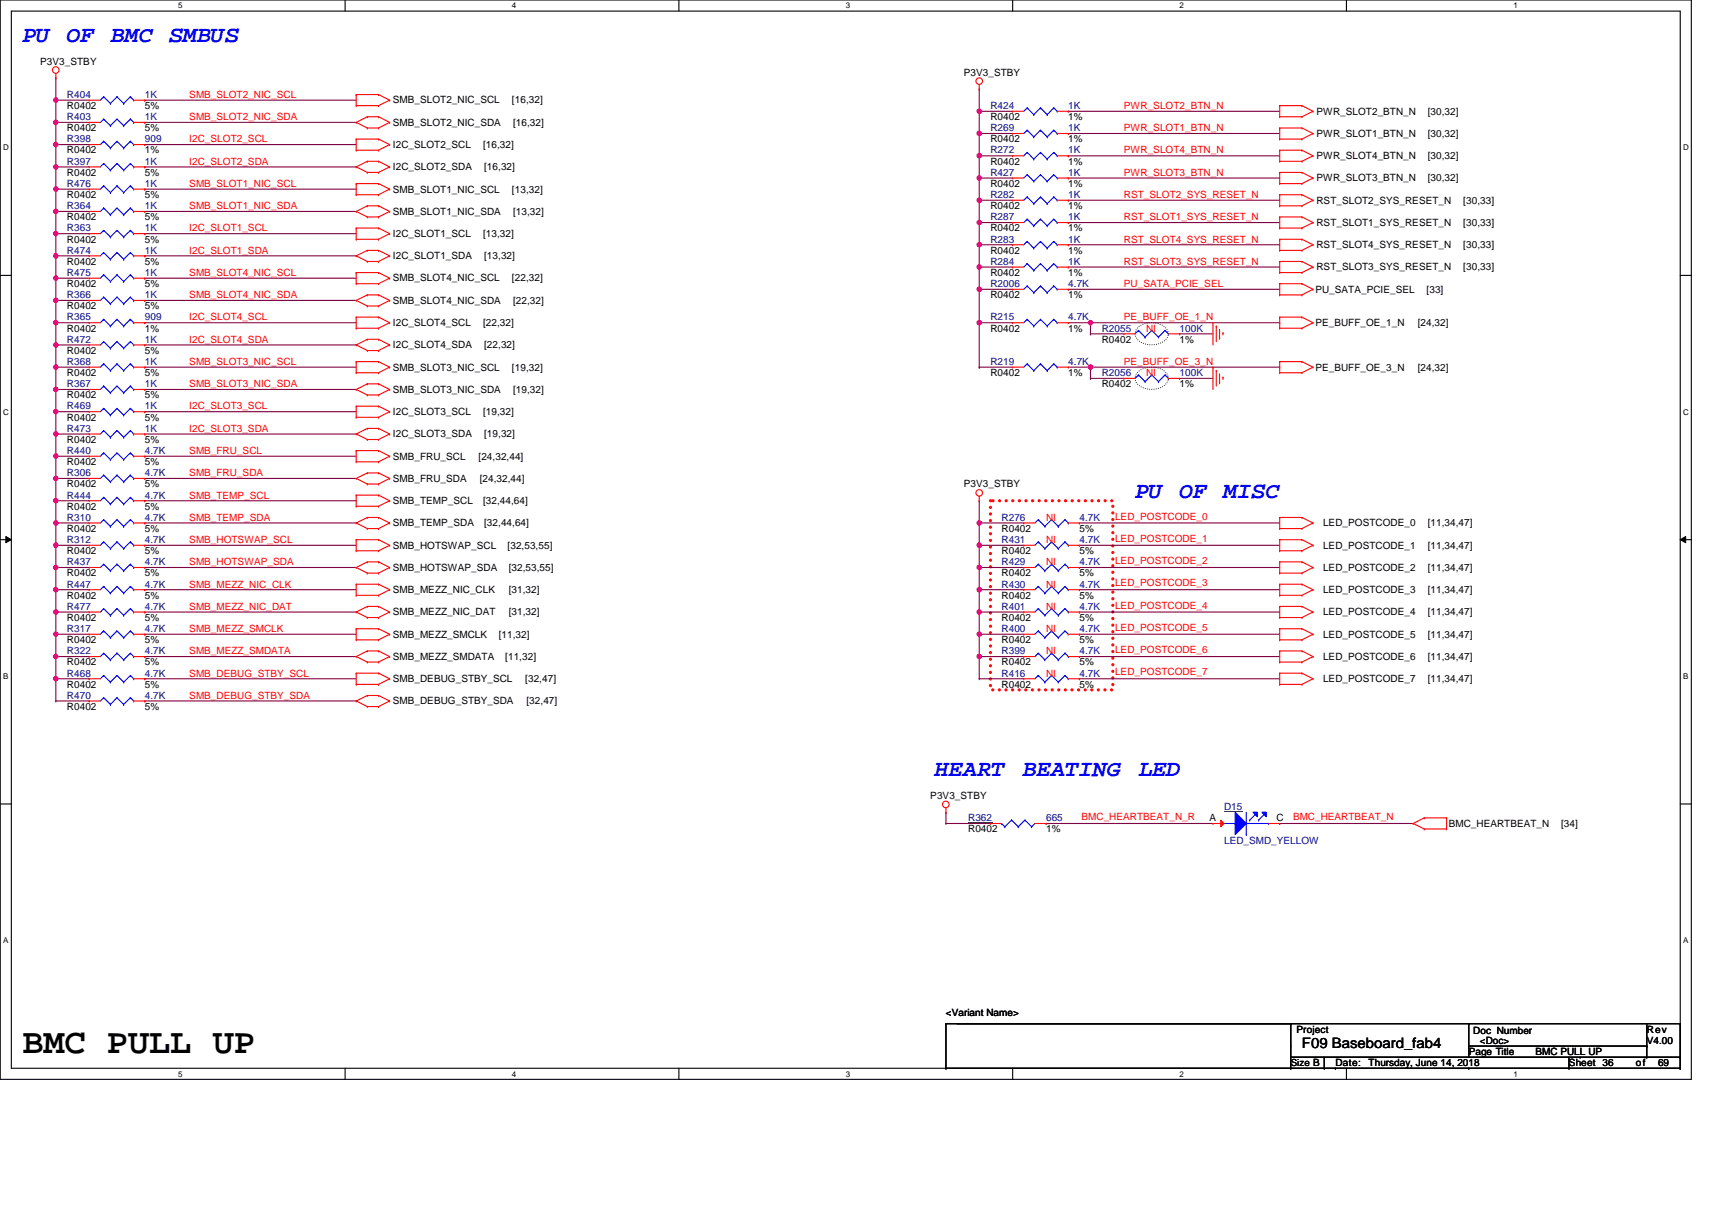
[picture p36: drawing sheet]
<svg xmlns="http://www.w3.org/2000/svg" width="297mm" height="210mm" viewBox="0 0 297 210" stroke-linecap="round" stroke-linejoin="round" font-family="sans-serif">
<defs><g id="words">
<text font-size="6.1" x="3.9" y="182.7">BMC PULL UP</text>
<g font-size="4" fill="#00f">
<text x="3.9" y="7.3">PU OF BMC SMBUS</text>
<text x="196.9" y="86.4">PU OF MISC</text>
<text x="162.2" y="134.7">HEART</text>
<text x="177.4" y="134.7">BEATING</text>
<text x="197.5" y="134.7">LED</text>
</g>
<text font-size="2.5" x="225.9" y="181.8">F09 Baseboard_fab4</text>
<g font-size="1.7">
<text x="7" y="11.2">P3V3_STBY</text>
<text x="68.2" y="17.9">SMB_SLOT2_NIC_SCL</text>
<text x="88.8" y="17.9">[16,32]</text>
<text x="167.2" y="13.1">P3V3_STBY</text>
<text x="11.6" y="22.8">R0402</text>
<text x="11.6" y="18.9">R0402</text>
<text x="25.1" y="22.8">5%</text>
<text x="25.1" y="18.9">5%</text>
<text x="68.2" y="21.8">SMB_SLOT2_NIC_SDA</text>
<text x="89" y="21.8">[16,32]</text>
<text x="171.8" y="20.8">R0402</text>
<text x="185.4" y="20.8">1%</text>
<text x="228.4" y="19.9">PWR_SLOT2_BTN_N</text>
<text x="228.4" y="23.7">PWR_SLOT1_BTN_N</text>
<text x="247.7" y="19.9">[30,32]</text>
<text x="247.7" y="23.7">[30,32]</text>
<text x="11.6" y="26.6">R0402</text>
<text x="25.1" y="26.6">1%</text>
<text x="68.2" y="25.7">I2C_SLOT2_SCL</text>
<text x="68.2" y="29.5">I2C_SLOT2_SDA</text>
<text x="83.8" y="25.7">[16,32]</text>
<text x="84" y="29.5">[16,32]</text>
<text x="171.8" y="28.6">R0402</text>
<text x="171.8" y="24.7">R0402</text>
<text x="185.4" y="28.6">1%</text>
<text x="185.4" y="24.7">1%</text>
<text x="228.4" y="27.6">PWR_SLOT4_BTN_N</text>
<text x="247.7" y="27.6">[30,32]</text>
<text x="11.6" y="34.4">R0402</text>
<text x="11.6" y="30.5">R0402</text>
<text x="25.1" y="34.4">5%</text>
<text x="25.1" y="30.5">5%</text>
<text x="68.2" y="33.4">SMB_SLOT1_NIC_SCL</text>
<text x="88.8" y="33.4">[13,32]</text>
<text x="171.8" y="32.4">R0402</text>
<text x="185.4" y="32.4">1%</text>
<text x="228.4" y="31.5">PWR_SLOT3_BTN_N</text>
<text x="228.4" y="35.3">RST_SLOT2_SYS_RESET_N</text>
<text x="247.7" y="31.5">[30,32]</text>
<text x="253.9" y="35.3">[30,33]</text>
<text x="11.6" y="38.2">R0402</text>
<text x="25.1" y="38.2">5%</text>
<text x="68.2" y="41.1">I2C_SLOT1_SCL</text>
<text x="68.2" y="37.3">SMB_SLOT1_NIC_SDA</text>
<text x="83.8" y="41.1">[13,32]</text>
<text x="89" y="37.3">[13,32]</text>
<text x="171.8" y="36.3">R0402</text>
<text x="171.8" y="40.2">R0402</text>
<text x="185.4" y="36.3">1%</text>
<text x="185.4" y="40.2">1%</text>
<text x="228.4" y="39.2">RST_SLOT1_SYS_RESET_N</text>
<text x="253.9" y="39.2">[30,33]</text>
<text x="11.6" y="42.1">R0402</text>
<text x="11.6" y="45.9">R0402</text>
<text x="25.1" y="42.1">5%</text>
<text x="25.1" y="45.9">5%</text>
<text x="68.2" y="45">I2C_SLOT1_SDA</text>
<text x="84" y="45">[13,32]</text>
<text x="171.8" y="47.9">R0402</text>
<text x="171.8" y="44">R0402</text>
<text x="185.4" y="47.9">1%</text>
<text x="185.4" y="44">1%</text>
<text x="228.4" y="43.1">RST_SLOT4_SYS_RESET_N</text>
<text x="228.4" y="46.9">RST_SLOT3_SYS_RESET_N</text>
<text x="253.9" y="43.1">[30,33]</text>
<text x="253.9" y="46.9">[30,33]</text>
<text x="11.6" y="49.8">R0402</text>
<text x="11.6" y="53.7">R0402</text>
<text x="25.1" y="49.8">5%</text>
<text x="25.1" y="53.7">5%</text>
<text x="68.2" y="52.7">SMB_SLOT4_NIC_SDA</text>
<text x="68.2" y="48.8">SMB_SLOT4_NIC_SCL</text>
<text x="88.8" y="48.8">[22,32]</text>
<text x="89" y="52.7">[22,32]</text>
<text x="171.8" y="51.7">R0402</text>
<text x="185.4" y="51.7">1%</text>
<text x="228.2" y="50.8">PU_SATA_PCIE_SEL</text>
<text x="247.5" y="50.8">[33]</text>
<text x="11.6" y="57.5">R0402</text>
<text x="25.1" y="57.5">1%</text>
<text x="68.2" y="56.6">I2C_SLOT4_SCL</text>
<text x="83.8" y="56.6">[22,32]</text>
<text x="171.8" y="57.5">R0402</text>
<text x="185.4" y="57.5">1%</text>
<text x="191.2" y="59.5">R0402</text>
<text x="204.7" y="59.5">1%</text>
<text x="228.2" y="56.6">PE_BUFF_OE_1_N</text>
<text x="246" y="56.6">[24,32]</text>
<text x="11.6" y="65.2">R0402</text>
<text x="11.6" y="61.4">R0402</text>
<text x="25.1" y="65.2">5%</text>
<text x="25.1" y="61.4">5%</text>
<text x="68.2" y="60.4">I2C_SLOT4_SDA</text>
<text x="68.2" y="64.3">SMB_SLOT3_NIC_SCL</text>
<text x="84" y="60.4">[22,32]</text>
<text x="88.8" y="64.3">[19,32]</text>
<text x="171.8" y="65.2">R0402</text>
<text x="185.4" y="65.2">1%</text>
<text x="228.2" y="64.3">PE_BUFF_OE_3_N</text>
<text x="246" y="64.3">[24,32]</text>
<text x="11.6" y="69.1">R0402</text>
<text x="25.1" y="69.1">5%</text>
<text x="68.2" y="68.1">SMB_SLOT3_NIC_SDA</text>
<text x="89" y="68.1">[19,32]</text>
<text x="191.2" y="67.2">R0402</text>
<text x="204.7" y="67.2">1%</text>
<text x="11.6" y="76.8">R0402</text>
<text x="11.6" y="73">R0402</text>
<text x="25.1" y="76.8">5%</text>
<text x="25.1" y="73">5%</text>
<text x="68.2" y="75.9">I2C_SLOT3_SDA</text>
<text x="68.2" y="72">I2C_SLOT3_SCL</text>
<text x="83.8" y="72">[19,32]</text>
<text x="84" y="75.9">[19,32]</text>
<text x="11.6" y="80.7">R0402</text>
<text x="25.1" y="80.7">5%</text>
<text x="68.2" y="83.6">SMB_FRU_SDA</text>
<text x="68.2" y="79.7">SMB_FRU_SCL</text>
<text x="83" y="79.7">[24,32,44]</text>
<text x="83.2" y="83.6">[24,32,44]</text>
<text x="11.6" y="84.5">R0402</text>
<text x="11.6" y="88.4">R0402</text>
<text x="25.1" y="84.5">5%</text>
<text x="25.1" y="88.4">5%</text>
<text x="68.2" y="87.4">SMB_TEMP_SCL</text>
<text x="83.8" y="87.4">[32,44,64]</text>
<text x="167.2" y="84.5">P3V3_STBY</text>
<text x="11.6" y="92.3">R0402</text>
<text x="25.1" y="92.3">5%</text>
<text x="68.2" y="91.3">SMB_TEMP_SDA</text>
<text x="68.2" y="95.2">SMB_HOTSWAP_SCL</text>
<text x="84" y="91.3">[32,44,64]</text>
<text x="88.1" y="95.2">[32,53,55]</text>
<text x="173.8" y="92.3">R0402</text>
<text x="187.3" y="92.3">5%</text>
<text x="229.5" y="91.3">LED_POSTCODE_0</text>
<text x="229.5" y="95.2">LED_POSTCODE_1</text>
<text x="247.7" y="91.3">[11,34,47]</text>
<text x="247.7" y="95.2">[11,34,47]</text>
<text x="11.6" y="100">R0402</text>
<text x="11.6" y="96.1">R0402</text>
<text x="25.1" y="100">5%</text>
<text x="25.1" y="96.1">5%</text>
<text x="68.2" y="99">SMB_HOTSWAP_SDA</text>
<text x="88.3" y="99">[32,53,55]</text>
<text x="173.8" y="96.1">R0402</text>
<text x="173.8" y="100">R0402</text>
<text x="187.3" y="96.1">5%</text>
<text x="187.3" y="100">5%</text>
<text x="229.5" y="99">LED_POSTCODE_2</text>
<text x="247.7" y="99">[11,34,47]</text>
<text x="11.6" y="107.7">R0402</text>
<text x="11.6" y="103.8">R0402</text>
<text x="25.1" y="107.7">5%</text>
<text x="25.1" y="103.8">5%</text>
<text x="68.2" y="102.9">SMB_MEZZ_NIC_CLK</text>
<text x="68.2" y="106.7">SMB_MEZZ_NIC_DAT</text>
<text x="88.3" y="106.7">[31,32]</text>
<text x="88.3" y="102.9">[31,32]</text>
<text x="173.8" y="103.8">R0402</text>
<text x="173.8" y="107.7">R0402</text>
<text x="187.3" y="103.8">5%</text>
<text x="187.3" y="107.7">5%</text>
<text x="229.5" y="102.9">LED_POSTCODE_3</text>
<text x="229.5" y="106.7">LED_POSTCODE_4</text>
<text x="247.7" y="102.9">[11,34,47]</text>
<text x="247.7" y="106.7">[11,34,47]</text>
<text x="11.6" y="111.6">R0402</text>
<text x="25.1" y="111.6">5%</text>
<text x="68.2" y="110.6">SMB_MEZZ_SMCLK</text>
<text x="86.5" y="110.6">[11,32]</text>
<text x="173.8" y="111.6">R0402</text>
<text x="187.3" y="111.6">5%</text>
<text x="229.5" y="110.6">LED_POSTCODE_5</text>
<text x="247.7" y="110.6">[11,34,47]</text>
<text x="11.6" y="119.3">R0402</text>
<text x="11.6" y="115.4">R0402</text>
<text x="25.1" y="119.3">5%</text>
<text x="25.1" y="115.4">5%</text>
<text x="68.2" y="114.5">SMB_MEZZ_SMDATA</text>
<text x="68.2" y="118.3">SMB_DEBUG_STBY_SCL</text>
<text x="87.7" y="114.5">[11,32]</text>
<text x="91.1" y="118.3">[32,47]</text>
<text x="173.8" y="115.4">R0402</text>
<text x="173.8" y="119.3">R0402</text>
<text x="187.3" y="115.4">5%</text>
<text x="187.3" y="119.3">5%</text>
<text x="229.5" y="114.5">LED_POSTCODE_6</text>
<text x="229.5" y="118.3">LED_POSTCODE_7</text>
<text x="247.7" y="114.5">[11,34,47]</text>
<text x="247.7" y="118.3">[11,34,47]</text>
<text x="11.6" y="123.1">R0402</text>
<text x="25.1" y="123.1">5%</text>
<text x="68.2" y="122.2">SMB_DEBUG_STBY_SDA</text>
<text x="91.4" y="122.2">[32,47]</text>
<text x="161.4" y="138.6">P3V3_STBY</text>
<text x="209.9" y="142.5">A</text>
<text x="221.5" y="142.5">C</text>
<text x="251.4" y="143.4">BMC_HEARTBEAT_N</text>
<text x="270.9" y="143.4">[34]</text>
<text x="168" y="144.4">R0402</text>
<text x="181.5" y="144.4">1%</text>
<text x="164.1" y="176.2">&lt;Variant Name&gt;</text>
<text x="224.9" y="179.1">Project</text>
<text x="255.6" y="179.3">Doc Number</text>
<text x="285.7" y="179.1">Rev</text>
<text x="224" y="184.9">Size B</text>
<text x="231.7" y="184.9">Date:</text>
<text x="237.5" y="184.9">Thursday, June 14, 2018</text>
<text x="254.8" y="183">Page Title</text>
<text x="256.8" y="181.1">&lt;Doc&gt;</text>
<text x="266.4" y="183">BMC PULL UP</text>
<text x="272.2" y="184.9">Sheet 36</text>
<text x="283.8" y="184.9">of</text>
<text x="285.7" y="181.1">V4.00</text>
<text x="287.7" y="184.9">69</text>
</g>
<g font-size="1.7" fill="#000080">
<text x="11.6" y="17">R404</text>
<text x="25.1" y="17">1K</text>
<text x="11.6" y="20.8">R403</text>
<text x="25.1" y="20.8">1K</text>
<text x="171.8" y="18.9">R424</text>
<text x="171.8" y="22.8">R269</text>
<text x="185.4" y="18.9">1K</text>
<text x="185.4" y="22.8">1K</text>
<text x="11.6" y="24.7">R398</text>
<text x="11.6" y="28.6">R397</text>
<text x="25.1" y="24.7">909</text>
<text x="25.1" y="28.6">1K</text>
<text x="171.8" y="26.6">R272</text>
<text x="185.4" y="26.6">1K</text>
<text x="11.6" y="32.4">R476</text>
<text x="25.1" y="32.4">1K</text>
<text x="171.8" y="34.4">R282</text>
<text x="171.8" y="30.5">R427</text>
<text x="185.4" y="34.4">1K</text>
<text x="185.4" y="30.5">1K</text>
<text x="11.6" y="40.2">R363</text>
<text x="11.6" y="36.3">R364</text>
<text x="25.1" y="40.2">1K</text>
<text x="25.1" y="36.3">1K</text>
<text x="171.8" y="38.2">R287</text>
<text x="185.4" y="38.2">1K</text>
<text x="11.6" y="47.9">R475</text>
<text x="11.6" y="44">R474</text>
<text x="25.1" y="47.9">1K</text>
<text x="25.1" y="44">1K</text>
<text x="171.8" y="45.9">R284</text>
<text x="171.8" y="42.1">R283</text>
<text x="185.4" y="45.9">1K</text>
<text x="185.4" y="42.1">1K</text>
<text x="11.6" y="51.7">R366</text>
<text x="25.1" y="51.7">1K</text>
<text x="171.8" y="49.8">R2006</text>
<text x="185.4" y="49.8">4.7K</text>
<text x="11.6" y="59.5">R472</text>
<text x="11.6" y="55.6">R365</text>
<text x="25.1" y="59.5">1K</text>
<text x="25.1" y="55.6">909</text>
<text x="171.8" y="55.6">R215</text>
<text x="185.4" y="55.6">4.7K</text>
<text x="191.2" y="57.5">R2055</text>
<text x="204.7" y="57.5">100K</text>
<text x="11.6" y="63.3">R368</text>
<text x="25.1" y="63.3">1K</text>
<text x="171.8" y="63.3">R219</text>
<text x="185.4" y="63.3">4.7K</text>
<text x="191.2" y="65.2">R2056</text>
<text x="204.7" y="65.2">100K</text>
<text x="11.6" y="71">R469</text>
<text x="11.6" y="67.2">R367</text>
<text x="25.1" y="71">1K</text>
<text x="25.1" y="67.2">1K</text>
<text x="11.6" y="74.9">R473</text>
<text x="25.1" y="74.9">1K</text>
<text x="11.6" y="78.8">R440</text>
<text x="11.6" y="82.6">R306</text>
<text x="25.1" y="78.8">4.7K</text>
<text x="25.1" y="82.6">4.7K</text>
<text x="11.6" y="86.5">R444</text>
<text x="25.1" y="86.5">4.7K</text>
<text x="11.6" y="94.2">R312</text>
<text x="11.6" y="90.3">R310</text>
<text x="25.1" y="94.2">4.7K</text>
<text x="25.1" y="90.3">4.7K</text>
<text x="173.8" y="90.3">R276</text>
<text x="173.8" y="94.2">R431</text>
<text x="187.3" y="90.3">4.7K</text>
<text x="187.3" y="94.2">4.7K</text>
<text x="11.6" y="98.1">R437</text>
<text x="11.6" y="101.9">R447</text>
<text x="25.1" y="98.1">4.7K</text>
<text x="25.1" y="101.9">4.7K</text>
<text x="173.8" y="98.1">R429</text>
<text x="173.8" y="101.9">R430</text>
<text x="187.3" y="98.1">4.7K</text>
<text x="187.3" y="101.9">4.7K</text>
<text x="11.6" y="105.8">R477</text>
<text x="25.1" y="105.8">4.7K</text>
<text x="173.8" y="105.8">R401</text>
<text x="187.3" y="105.8">4.7K</text>
<text x="11.6" y="113.5">R322</text>
<text x="11.6" y="109.6">R317</text>
<text x="25.1" y="113.5">4.7K</text>
<text x="25.1" y="109.6">4.7K</text>
<text x="173.8" y="113.5">R399</text>
<text x="173.8" y="109.6">R400</text>
<text x="187.3" y="113.5">4.7K</text>
<text x="187.3" y="109.6">4.7K</text>
<text x="11.6" y="117.4">R468</text>
<text x="25.1" y="117.4">4.7K</text>
<text x="173.8" y="117.4">R416</text>
<text x="187.3" y="117.4">4.7K</text>
<text x="11.6" y="121.2">R470</text>
<text x="25.1" y="121.2">4.7K</text>
<text x="168" y="142.5">R362</text>
<text x="181.5" y="142.5">665</text>
<text x="212.4" y="140.5">D15</text>
<text x="212.4" y="146.3">LED_SMD_YELLOW</text>
</g>
<g font-size="1.7" fill="#f00">
<text x="32.8" y="17">SMB_SLOT2_NIC_SCL</text>
<text x="32.8" y="20.8">SMB_SLOT2_NIC_SDA</text>
<text x="195" y="18.9">PWR_SLOT2_BTN_N</text>
<text x="195" y="22.8">PWR_SLOT1_BTN_N</text>
<text x="32.8" y="28.6">I2C_SLOT2_SDA</text>
<text x="32.8" y="24.7">I2C_SLOT2_SCL</text>
<text x="195" y="26.6">PWR_SLOT4_BTN_N</text>
<text x="32.8" y="32.4">SMB_SLOT1_NIC_SCL</text>
<text x="195" y="30.5">PWR_SLOT3_BTN_N</text>
<text x="195" y="34.4">RST_SLOT2_SYS_RESET_N</text>
<text x="32.8" y="36.3">SMB_SLOT1_NIC_SDA</text>
<text x="32.8" y="40.2">I2C_SLOT1_SCL</text>
<text x="195" y="38.2">RST_SLOT1_SYS_RESET_N</text>
<text x="32.8" y="44">I2C_SLOT1_SDA</text>
<text x="32.8" y="47.9">SMB_SLOT4_NIC_SCL</text>
<text x="195" y="42.1">RST_SLOT4_SYS_RESET_N</text>
<text x="195" y="45.9">RST_SLOT3_SYS_RESET_N</text>
<text x="32.8" y="51.7">SMB_SLOT4_NIC_SDA</text>
<text x="195" y="49.8">PU_SATA_PCIE_SEL</text>
<text x="32.8" y="59.5">I2C_SLOT4_SDA</text>
<text x="32.8" y="55.6">I2C_SLOT4_SCL</text>
<text x="195" y="55.6">PE_BUFF_OE_1_N</text>
<text x="198.9" y="57.5">NI</text>
<text x="32.8" y="63.3">SMB_SLOT3_NIC_SCL</text>
<text x="195" y="63.3">PE_BUFF_OE_3_N</text>
<text x="198.9" y="65.2">NI</text>
<text x="32.8" y="67.2">SMB_SLOT3_NIC_SDA</text>
<text x="32.8" y="71">I2C_SLOT3_SCL</text>
<text x="32.8" y="74.9">I2C_SLOT3_SDA</text>
<text x="32.8" y="82.6">SMB_FRU_SDA</text>
<text x="32.8" y="78.8">SMB_FRU_SCL</text>
<text x="32.8" y="86.5">SMB_TEMP_SCL</text>
<text x="32.8" y="90.3">SMB_TEMP_SDA</text>
<text x="32.8" y="94.2">SMB_HOTSWAP_SCL</text>
<text x="181.5" y="90.3">NI</text>
<text x="181.5" y="94.2">NI</text>
<text x="193.5" y="90.1">LED_POSTCODE_0</text>
<text x="193.5" y="94">LED_POSTCODE_1</text>
<text x="32.8" y="98.1">SMB_HOTSWAP_SDA</text>
<text x="32.8" y="101.9">SMB_MEZZ_NIC_CLK</text>
<text x="181.5" y="98.1">NI</text>
<text x="181.5" y="101.9">NI</text>
<text x="193.5" y="97.9">LED_POSTCODE_2</text>
<text x="193.5" y="101.7">LED_POSTCODE_3</text>
<text x="32.8" y="105.8">SMB_MEZZ_NIC_DAT</text>
<text x="181.5" y="105.8">NI</text>
<text x="193.5" y="105.6">LED_POSTCODE_4</text>
<text x="32.8" y="113.5">SMB_MEZZ_SMDATA</text>
<text x="32.8" y="109.6">SMB_MEZZ_SMCLK</text>
<text x="181.5" y="113.5">NI</text>
<text x="181.5" y="109.6">NI</text>
<text x="193.5" y="109.4">LED_POSTCODE_5</text>
<text x="193.5" y="113.3">LED_POSTCODE_6</text>
<text x="32.8" y="117.4">SMB_DEBUG_STBY_SCL</text>
<text x="181.5" y="117.4">NI</text>
<text x="193.5" y="117.2">LED_POSTCODE_7</text>
<text x="32.8" y="121.2">SMB_DEBUG_STBY_SDA</text>
<text x="187.7" y="142.3">BMC_HEARTBEAT_N_R</text>
<text x="224.3" y="142.3">BMC_HEARTBEAT_N</text>
</g>
<g font-size="1.4">
<text x="30.9" y="1.5">5</text>
<text x="88.8" y="1.5">4</text>
<text x="146.7" y="1.5">3</text>
<text x="204.7" y="1.5">2</text>
<text x="262.6" y="1.5">1</text>
<text x=".5" y="26.1">D</text>
<text x="292" y="26.1">D</text>
<text x=".5" y="71.9">C</text>
<text x="292" y="71.9">C</text>
<text x=".5" y="117.8">B</text>
<text x="292" y="117.8">B</text>
<text x=".5" y="163.6">A</text>
<text x="292" y="163.6">A</text>
<text x="30.9" y="186.8">5</text>
<text x="88.8" y="186.8">4</text>
<text x="146.7" y="186.8">3</text>
<text x="204.7" y="186.8">2</text>
<text x="262.6" y="186.8">1</text>
</g>
</g></defs>
<path d="M0 0h293.5v187.2h-293.5zM2 1.9h289.5v183.4h-289.5z" fill="none" stroke="#000" stroke-width=".19"/>
<g fill="#fff">
<path d="M30.9 .2h.8v1.6h-.8z"/>
<path d="M30.9 185.5h.8v1.6h-.8z"/>
</g>
<path d="M59.9 0v1.9M59.9 185.3v1.9" fill="none" stroke="#000" stroke-width=".19"/>
<g fill="#fff">
<path d="M88.8 .2h.8v1.6h-.8z"/>
<path d="M88.8 185.5h.8v1.6h-.8z"/>
</g>
<path d="M117.8 0v1.9M117.8 185.3v1.9" fill="none" stroke="#000" stroke-width=".19"/>
<g fill="#fff">
<path d="M146.7 .2h.8v1.6h-.8z"/>
<path d="M146.7 185.5h.8v1.6h-.8z"/>
</g>
<path d="M175.7 0v1.9M175.7 185.3v1.9" fill="none" stroke="#000" stroke-width=".19"/>
<g fill="#fff">
<path d="M204.7 .2h.7v1.6h-.7z"/>
<path d="M204.7 185.5h.7v1.6h-.7z"/>
</g>
<path d="M233.6 0v1.9M233.6 185.3v1.9" fill="none" stroke="#000" stroke-width=".19"/>
<g fill="#fff">
<path d="M262.6 .2h.7v1.6h-.7z"/>
<path d="M262.6 185.5h.7v1.6h-.7z"/>
<path d="M.5 24.8h1v1.6h-1z"/>
<path d="M292 24.8h1v1.6h-1z"/>
<path d="M.5 70.7h1v1.5h-1z"/>
<path d="M292 70.7h1v1.5h-1z"/>
</g>
<path d="M0 47.8h2M291.5 47.8h2" fill="none" stroke="#000" stroke-width=".19"/>
<g fill="#fff">
<path d="M.5 116.5h.9v1.6h-.9z"/>
<path d="M292 116.5h.9v1.6h-.9z"/>
</g>
<path d="M0 93.6h2M291.5 93.6h2" fill="none" stroke="#000" stroke-width=".19"/>
<path d="M1 93.1l1 .5-1 .5zM291.5 93.6l1-.5v1z" fill="#000"/>
<path d="M1 93.1l1 .5-1 .5zM291.5 93.6l1-.5v1z" fill="none" stroke="#000" stroke-width=".17"/>
<g fill="#fff">
<path d="M.5 162.4h.9v1.5h-.9z"/>
<path d="M292 162.4h.9v1.5h-.9z"/>
</g>
<path d="M0 139.5h2M291.5 139.5h2" fill="none" stroke="#000" stroke-width=".19"/>
<path d="M171.8 86.9h21.3v32.8h-21.3z" fill="none" stroke="#f00" stroke-width=".57" stroke-dasharray="0 1.1"/>
<path d="M197.6 56.7a3.8 3.8 0 0 1 4.8 .4 1.54 1.54 0 0 1-.8 2.3 3.7 3.7 0 0 1-4.4-.7 1.41 1.41 0 0 1 .4-2zM197.6 64.4a3.8 3.8 0 0 1 4.8 .4 1.55 1.55 0 0 1-.8 2.3 3.7 3.7 0 0 1-4.4-.6 1.43 1.43 0 0 1 .4-2.1z" fill="none" stroke="#000" stroke-width=".19" stroke-dasharray="0 .4"/>
<path d="M9.7 13.5h.1M9.7 17.4h.1M9.7 13.5v7.7" fill="none" stroke="#800040" stroke-width=".19"/>
<circle cx="9.7" cy="17.4" r=".38" fill="#f0f"/>
<circle cx="9.7" cy="17.4" r=".38" fill="none" stroke="#f0f" stroke-width=".19"/>
<path d="M9.7 17.4h.1M9.7 17.4h5.8M9.7 21.2h.1M9.7 21.2v3.9" fill="none" stroke="#800040" stroke-width=".19"/>
<circle cx="9.7" cy="21.2" r=".38" fill="#f0f"/>
<circle cx="9.7" cy="21.2" r=".38" fill="none" stroke="#f0f" stroke-width=".19"/>
<path d="M9.7 21.2h.1M9.7 25.1h.1M9.7 21.2h5.8M9.7 25.1h5.8M9.7 25.1v3.9" fill="none" stroke="#800040" stroke-width=".19"/>
<circle cx="9.7" cy="28.9" r=".38" fill="#f0f"/>
<circle cx="9.7" cy="28.9" r=".38" fill="none" stroke="#f0f" stroke-width=".19"/>
<circle cx="9.7" cy="25.1" r=".38" fill="#f0f"/>
<circle cx="9.7" cy="25.1" r=".38" fill="none" stroke="#f0f" stroke-width=".19"/>
<path d="M9.7 29h.1M9.7 32.8h.1M9.7 29h5.8M9.7 32.8h5.8M9.7 86.9h.1M9.7 86.9v3.8" fill="none" stroke="#800040" stroke-width=".19"/>
<circle cx="9.7" cy="32.8" r=".38" fill="#f0f"/>
<circle cx="9.7" cy="32.8" r=".38" fill="none" stroke="#f0f" stroke-width=".19"/>
<path d="M9.7 36.7h.1M9.7 36.7h5.8" fill="none" stroke="#800040" stroke-width=".19"/>
<circle cx="9.7" cy="36.7" r=".38" fill="#f0f"/>
<circle cx="9.7" cy="36.7" r=".38" fill="none" stroke="#f0f" stroke-width=".19"/>
<path d="M9.7 40.5h.1M9.7 44.4h.1M9.7 40.5h5.8M9.7 44.4h5.8" fill="none" stroke="#800040" stroke-width=".19"/>
<circle cx="9.7" cy="44.4" r=".38" fill="#f0f"/>
<circle cx="9.7" cy="44.4" r=".38" fill="none" stroke="#f0f" stroke-width=".19"/>
<path d="M9.7 40.5h.1M9.7 40.5v3.9" fill="none" stroke="#800040" stroke-width=".19"/>
<circle cx="9.7" cy="40.5" r=".38" fill="#f0f"/>
<circle cx="9.7" cy="40.5" r=".38" fill="none" stroke="#f0f" stroke-width=".19"/>
<path d="M9.7 36.7h.1M9.7 29h.1M9.7 32.8h.1M9.7 29v11.5M9.7 48.3h.1M9.7 52.1h.1M9.7 56h.1M9.7 48.3h5.8M9.7 52.1h5.8M9.7 56h5.8" fill="none" stroke="#800040" stroke-width=".19"/>
<circle cx="9.7" cy="56" r=".38" fill="#f0f"/>
<circle cx="9.7" cy="56" r=".38" fill="none" stroke="#f0f" stroke-width=".19"/>
<path d="M9.7 59.8h.1M9.7 59.8h5.8" fill="none" stroke="#800040" stroke-width=".19"/>
<circle cx="9.7" cy="59.8" r=".38" fill="#f0f"/>
<circle cx="9.7" cy="59.8" r=".38" fill="none" stroke="#f0f" stroke-width=".19"/>
<path d="M9.7 52.1h.1M9.7 56h.1M9.7 44.4h.1M9.7 48.3h.1M9.7 44.4v15.4" fill="none" stroke="#800040" stroke-width=".19"/>
<circle cx="9.7" cy="52.1" r=".38" fill="#f0f"/>
<circle cx="9.7" cy="52.1" r=".38" fill="none" stroke="#f0f" stroke-width=".19"/>
<circle cx="9.7" cy="48.2" r=".38" fill="#f0f"/>
<circle cx="9.7" cy="48.2" r=".38" fill="none" stroke="#f0f" stroke-width=".19"/>
<path d="M9.7 63.7h.1M9.7 63.7h5.8" fill="none" stroke="#800040" stroke-width=".19"/>
<circle cx="9.7" cy="63.7" r=".38" fill="#f0f"/>
<circle cx="9.7" cy="63.7" r=".38" fill="none" stroke="#f0f" stroke-width=".19"/>
<path d="M9.7 67.6h.1M9.7 71.4h.1M9.7 75.3h.1M9.7 67.6h5.8M9.7 71.4h5.8M9.7 75.3h5.8M9.7 71.4v3.9" fill="none" stroke="#800040" stroke-width=".19"/>
<circle cx="9.7" cy="75.3" r=".38" fill="#f0f"/>
<circle cx="9.7" cy="75.3" r=".38" fill="none" stroke="#f0f" stroke-width=".19"/>
<circle cx="9.7" cy="71.4" r=".38" fill="#f0f"/>
<circle cx="9.7" cy="71.4" r=".38" fill="none" stroke="#f0f" stroke-width=".19"/>
<path d="M9.7 59.8h.1M9.7 59.8v11.6M9.7 67.6h.1M9.7 63.7h.1" fill="none" stroke="#800040" stroke-width=".19"/>
<circle cx="9.7" cy="67.6" r=".38" fill="#f0f"/>
<circle cx="9.7" cy="67.6" r=".38" fill="none" stroke="#f0f" stroke-width=".19"/>
<path d="M9.7 79.1h.1M9.7 79.1h5.8M9.7 83h.1M9.7 83h5.8" fill="none" stroke="#800040" stroke-width=".19"/>
<circle cx="9.7" cy="83" r=".38" fill="#f0f"/>
<circle cx="9.7" cy="83" r=".38" fill="none" stroke="#f0f" stroke-width=".19"/>
<path d="M9.7 86.9h.1M9.7 90.7h.1M9.7 86.9h5.8M9.7 90.7h5.8" fill="none" stroke="#800040" stroke-width=".19"/>
<circle cx="9.7" cy="90.7" r=".38" fill="#f0f"/>
<circle cx="9.7" cy="90.7" r=".38" fill="none" stroke="#f0f" stroke-width=".19"/>
<path d="M9.7 83h.1M9.7 83v3.9" fill="none" stroke="#800040" stroke-width=".19"/>
<circle cx="9.7" cy="86.9" r=".38" fill="#f0f"/>
<circle cx="9.7" cy="86.9" r=".38" fill="none" stroke="#f0f" stroke-width=".19"/>
<path d="M9.7 79.1h.1M9.7 79.1v3.9" fill="none" stroke="#800040" stroke-width=".19"/>
<circle cx="9.7" cy="79.1" r=".38" fill="#f0f"/>
<circle cx="9.7" cy="79.1" r=".38" fill="none" stroke="#f0f" stroke-width=".19"/>
<path d="M9.7 75.3h.1M9.7 75.3v3.8M9.7 94.6h.1M9.7 94.6v3.8" fill="none" stroke="#800040" stroke-width=".19"/>
<circle cx="9.7" cy="98.4" r=".38" fill="#f0f"/>
<circle cx="9.7" cy="98.4" r=".38" fill="none" stroke="#f0f" stroke-width=".19"/>
<circle cx="9.7" cy="94.6" r=".38" fill="#f0f"/>
<circle cx="9.7" cy="94.6" r=".38" fill="none" stroke="#f0f" stroke-width=".19"/>
<path d="M9.7 94.6h.1M9.7 98.4h.1M9.7 90.7h.1M9.7 94.6h5.8M9.7 98.4h5.8M9.7 90.7v3.9M9.7 102.3h.1M9.7 102.3v3.9" fill="none" stroke="#800040" stroke-width=".19"/>
<circle cx="9.7" cy="102.3" r=".38" fill="#f0f"/>
<circle cx="9.7" cy="102.3" r=".38" fill="none" stroke="#f0f" stroke-width=".19"/>
<path d="M9.7 102.3h.1M9.7 106.2h.1M9.7 102.3h5.8M9.7 106.2h5.8" fill="none" stroke="#800040" stroke-width=".19"/>
<circle cx="9.7" cy="106.2" r=".38" fill="#f0f"/>
<circle cx="9.7" cy="106.2" r=".38" fill="none" stroke="#f0f" stroke-width=".19"/>
<path d="M169.9 15.4h.1M169.9 19.3h.1M169.9 15.4v7.8M9.7 98.4h.1M9.7 98.4v3.9" fill="none" stroke="#800040" stroke-width=".19"/>
<circle cx="169.9" cy="19.3" r=".38" fill="#f0f"/>
<circle cx="169.9" cy="19.3" r=".38" fill="none" stroke="#f0f" stroke-width=".19"/>
<path d="M169.9 19.3h.1M169.9 19.3h5.8M169.9 23.2h.1M169.9 23.2v3.8" fill="none" stroke="#800040" stroke-width=".19"/>
<circle cx="169.9" cy="27" r=".38" fill="#f0f"/>
<circle cx="169.9" cy="27" r=".38" fill="none" stroke="#f0f" stroke-width=".19"/>
<circle cx="169.9" cy="23.1" r=".38" fill="#f0f"/>
<circle cx="169.9" cy="23.1" r=".38" fill="none" stroke="#f0f" stroke-width=".19"/>
<path d="M169.9 23.2h.1M169.9 27h.1M169.9 23.2h5.8M169.9 27h5.8M169.9 27v3.9" fill="none" stroke="#800040" stroke-width=".19"/>
<circle cx="169.9" cy="30.9" r=".38" fill="#f0f"/>
<circle cx="169.9" cy="30.9" r=".38" fill="none" stroke="#f0f" stroke-width=".19"/>
<path d="M169.9 30.9h.1M169.9 34.7h.1M169.9 38.6h.1M169.9 30.9h5.8M169.9 34.7h5.8M169.9 38.6h5.8" fill="none" stroke="#800040" stroke-width=".19"/>
<circle cx="169.9" cy="38.6" r=".38" fill="#f0f"/>
<circle cx="169.9" cy="38.6" r=".38" fill="none" stroke="#f0f" stroke-width=".19"/>
<path d="M169.9 38.6h.1M169.9 30.9h.1M169.9 30.9v3.8M169.9 38.6v3.9M169.9 42.5h.1M169.9 46.3h.1M169.9 42.5h5.8M169.9 46.3h5.8" fill="none" stroke="#800040" stroke-width=".19"/>
<circle cx="169.9" cy="34.7" r=".38" fill="#f0f"/>
<circle cx="169.9" cy="34.7" r=".38" fill="none" stroke="#f0f" stroke-width=".19"/>
<g fill="none" stroke="#800040" stroke-width=".19">
<path d="M185.4 19.3h.1M185.4 19.3h36.6M169.9 34.7h.1M169.9 34.7v3.9M185.4 23.2h.1M185.4 27h.1M185.4 30.9h.1M185.4 34.7h.1M185.4 38.6h.1M185.4 23.2h36.6M185.4 27h36.6M185.4 30.9h36.6"/>
<path d="M185.4 34.7h36.6M185.4 38.6h36.6M169.9 42.5h.1M169.9 42.5v3.8M185.4 42.5h.1M185.4 46.3h.1M185.4 42.5h36.6M185.4 46.3h36.6"/>
</g>
<circle cx="169.9" cy="42.4" r=".38" fill="#f0f"/>
<circle cx="169.9" cy="42.4" r=".38" fill="none" stroke="#f0f" stroke-width=".19"/>
<path d="M9.7 110h.1M9.7 110v3.9" fill="none" stroke="#800040" stroke-width=".19"/>
<circle cx="9.7" cy="113.9" r=".38" fill="#f0f"/>
<circle cx="9.7" cy="113.9" r=".38" fill="none" stroke="#f0f" stroke-width=".19"/>
<path d="M9.7 110h.1M9.7 110h5.8" fill="none" stroke="#800040" stroke-width=".19"/>
<circle cx="9.7" cy="110" r=".38" fill="#f0f"/>
<circle cx="9.7" cy="110" r=".38" fill="none" stroke="#f0f" stroke-width=".19"/>
<path d="M169.9 86.9h.1M169.9 86.9v3.8M9.7 113.9h.1M9.7 106.2h.1M9.7 113.9h5.8M9.7 106.2v3.8" fill="none" stroke="#800040" stroke-width=".19"/>
<circle cx="169.9" cy="90.7" r=".38" fill="#f0f"/>
<circle cx="169.9" cy="90.7" r=".38" fill="none" stroke="#f0f" stroke-width=".19"/>
<path d="M169.9 90.7h.1M169.9 94.6h.1M169.9 90.7v7.7M169.9 90.7h7.7" fill="none" stroke="#800040" stroke-width=".19"/>
<circle cx="169.9" cy="98.4" r=".38" fill="#f0f"/>
<circle cx="169.9" cy="98.4" r=".38" fill="none" stroke="#f0f" stroke-width=".19"/>
<circle cx="169.9" cy="94.6" r=".38" fill="#f0f"/>
<circle cx="169.9" cy="94.6" r=".38" fill="none" stroke="#f0f" stroke-width=".19"/>
<path d="M169.9 94.6h.1M169.9 98.4h.1M169.9 94.6h7.7M169.9 98.4h7.7M169.9 98.4v3.9M169.9 102.3h.1M169.9 102.3h7.7" fill="none" stroke="#800040" stroke-width=".19"/>
<circle cx="169.9" cy="102.3" r=".38" fill="#f0f"/>
<circle cx="169.9" cy="102.3" r=".38" fill="none" stroke="#f0f" stroke-width=".19"/>
<g fill="none" stroke="#800040" stroke-width=".19">
<path d="M187.3 90.7h.1M187.3 94.6h.1M187.3 98.4h.1M187.3 90.7h34.7M187.3 94.6h34.7M187.3 98.4h34.7M169.9 102.3h.1M169.9 106.2h.1M169.9 102.3v7.7M187.3 102.3h.1M187.3 106.2h.1M187.3 102.3h34.7"/>
<path d="M187.3 106.2h34.7"/>
</g>
<circle cx="169.9" cy="110" r=".38" fill="#f0f"/>
<circle cx="169.9" cy="110" r=".38" fill="none" stroke="#f0f" stroke-width=".19"/>
<circle cx="169.9" cy="106.2" r=".38" fill="#f0f"/>
<circle cx="169.9" cy="106.2" r=".38" fill="none" stroke="#f0f" stroke-width=".19"/>
<path d="M169.9 106.2h.1M169.9 110h.1M169.9 106.2h7.7M169.9 110v3.9" fill="none" stroke="#800040" stroke-width=".19"/>
<circle cx="169.9" cy="113.9" r=".38" fill="#f0f"/>
<circle cx="169.9" cy="113.9" r=".38" fill="none" stroke="#f0f" stroke-width=".19"/>
<g fill="none" stroke="#800040" stroke-width=".19">
<path d="M9.7 117.8h.1M9.7 117.8h5.8M9.7 113.9v7.7M15.5 117.8h.1M169.9 110h.1M169.9 113.9h.1M169.9 117.8h.1M169.9 110h7.7M169.9 113.9h7.7M169.9 117.8h7.7M169.9 113.9v3.9M187.3 110h.1"/>
<path d="M187.3 113.9h.1M187.3 117.8h.1M187.3 110h34.7M187.3 113.9h34.7M187.3 117.8h34.7M9.7 121.6h.1M164.1 140.9h.1M164.1 142.9h.1M164.1 142.9h7.7M164.1 140.9v2M181.5 142.9h.1M181.5 142.9h29"/>
<path d="M222 142.9h.1M222 142.9h23.2"/>
</g>
<circle cx="9.7" cy="117.7" r=".38" fill="#f0f"/>
<circle cx="9.7" cy="117.7" r=".38" fill="none" stroke="#f0f" stroke-width=".19"/>
<g fill="none" stroke="#800040" stroke-width=".19">
<path d="M25.1 17.4h.1M25.1 17.4h36.7M25.1 21.2h.1M25.1 29h.1M25.1 25.1h.1M25.1 36.7h.1M25.1 32.8h.1M25.1 21.2h36.7M25.1 29h36.7M25.1 25.1h36.7M25.1 36.7h36.7M25.1 32.8h36.7"/>
<path d="M25.1 44.4h.1M25.1 40.5h.1M25.1 52.1h.1M25.1 48.3h.1M25.1 59.8h.1M25.1 56h.1M25.1 44.4h36.7M25.1 40.5h36.7M25.1 52.1h36.7M25.1 48.3h36.7M25.1 59.8h36.7M25.1 56h36.7"/>
<path d="M169.9 50.2h.1M169.9 46.3v3.9M25.1 67.6h.1M25.1 63.7h.1M25.1 75.3h.1M25.1 71.4h.1M25.1 79.1h.1M25.1 67.6h36.7M25.1 63.7h36.7M25.1 75.3h36.7M25.1 71.4h36.7M25.1 79.1h36.7"/>
<path d="M25.1 83h.1M25.1 90.7h.1M25.1 86.9h.1M25.1 98.4h.1M25.1 94.6h.1M25.1 83h36.7M25.1 90.7h36.7M25.1 86.9h36.7M25.1 98.4h36.7M25.1 94.6h36.7M25.1 113.9h.1M25.1 110h.1"/>
<path d="M25.1 117.8h.1M25.1 106.2h.1M25.1 102.3h.1M25.1 113.9h36.7M25.1 110h36.7M25.1 117.8h36.7M25.1 106.2h36.7M25.1 102.3h36.7M9.7 121.6h5.8M15.5 121.6h.1M25.1 121.6h.1M25.1 121.6h36.7"/>
</g>
<circle cx="169.9" cy="46.3" r=".38" fill="#f0f"/>
<circle cx="169.9" cy="46.3" r=".38" fill="none" stroke="#f0f" stroke-width=".19"/>
<circle cx="169.9" cy="50.2" r=".38" fill="#f0f"/>
<circle cx="169.9" cy="50.2" r=".38" fill="none" stroke="#f0f" stroke-width=".19"/>
<g fill="none" stroke="#800040" stroke-width=".19">
<path d="M169.9 50.2h.1M169.9 56h.1M169.9 50.2h5.8M169.9 56h5.8M169.9 50.2v5.8M185.4 50.2h.1M185.4 50.2h36.6M185.4 56h36.6M189.2 56h.1M189.2 57.9h.1M189.2 56v1.9M222 56h.1"/>
<path d="M169.9 63.7h.1M169.9 63.7h5.8M185.4 63.7h3.8M189.2 63.7h.1"/>
</g>
<circle cx="189.2" cy="56" r=".38" fill="#f0f"/>
<circle cx="189.2" cy="56" r=".38" fill="none" stroke="#f0f" stroke-width=".19"/>
<path d="M169.9 56v7.7M189.2 57.9h.1M189.2 57.9h5.8M204.7 57.9h.1M204.7 57.9h5.8M169.9 63.7h.1" fill="none" stroke="#800040" stroke-width=".19"/>
<circle cx="169.9" cy="56" r=".38" fill="#f0f"/>
<circle cx="169.9" cy="56" r=".38" fill="none" stroke="#f0f" stroke-width=".19"/>
<path d="M189.2 65.6h.1M189.2 65.6h5.8M204.7 65.6h.1M204.7 65.6h5.8M222 63.7h.1M222 63.7h-32.8v1.9" fill="none" stroke="#800040" stroke-width=".19"/>
<circle cx="189.2" cy="63.7" r=".38" fill="#f0f"/>
<circle cx="189.2" cy="63.7" r=".38" fill="none" stroke="#f0f" stroke-width=".19"/>
<g fill="none" stroke="#f00" stroke-width=".19">
<path d="M9.7 13.5h.1M9.7 12.7v.8M15.5 17.4h.1M15.5 17.4h1.9M23.2 17.4h1.9M25.1 17.4h.1M61.8 18.3h.1M61.8 16.4h.1M61.8 16.4v1.9M61.8 16.4h3.9M61.8 18.3h3.9M65.7 16.4h.1"/>
<path d="M65.7 18.3h.1M65.7 16.4l1.9 1M67.6 17.4h.1M67.6 17.4l-1.9 .9M169.9 15.4h.1M169.9 14.7v.7M175.7 19.3h.1M175.7 19.3h1.9M183.4 19.3h2M185.4 19.3h.1M222 18.3h.1M222 18.3h3.9"/>
<path d="M222 18.3v2M225.9 18.3h.1M225.9 18.3l1.9 1M227.8 19.3h.1M227.8 19.3l-1.9 1M15.5 21.2h.1M15.5 32.8h.1M15.5 36.7h.1M15.5 25.1h.1M15.5 21.2h1.9M15.5 32.8h1.9M15.5 36.7h1.9"/>
<path d="M15.5 25.1h1.9M23.2 21.2h1.9M23.2 32.8h1.9M23.2 36.7h1.9M23.2 25.1h1.9M25.1 21.2h.1M25.1 32.8h.1M25.1 36.7h.1M25.1 25.1h.1M61.8 26.1h.1M61.8 24.1h.1M61.8 39.6h.1"/>
<path d="M61.8 36.7h.1M61.8 33.8h.1M61.8 31.9h.1M61.8 21.2h.1M61.8 29h.1M61.8 24.1h3.9M61.8 26.1h3.9M61.8 24.1v2M61.8 31.9v1.9M61.8 39.6v1.9M61.8 39.6h3.9M61.8 36.7l1.9 .9"/>
<path d="M61.8 31.9h3.9M61.8 33.8h3.9M61.8 21.2l1.9 1M61.8 29l1.9 .9M63.7 37.6h.1M63.7 35.7h.1M63.7 22.2h.1M63.7 20.3h.1M63.7 29.9h.1M63.7 28h.1M63.7 37.6h2M63.7 35.7h2"/>
<path d="M63.7 35.7l-1.9 1M63.7 22.2h2M63.7 20.3h2M63.7 20.3l-1.9 .9M63.7 29.9h2M63.7 28h2M63.7 28l-1.9 1M65.7 24.1h.1M65.7 26.1h.1M65.7 39.6h.1M65.7 37.6h.1M65.7 35.7h.1"/>
<path d="M65.7 31.9h.1M65.7 33.8h.1M65.7 22.2h.1M65.7 20.3h.1M65.7 29.9h.1M65.7 28h.1M65.7 24.1l1.9 1M65.7 39.6l1.9 .9M65.7 35.7l1.9 1M65.7 31.9l1.9 .9M65.7 20.3l1.9 .9M65.7 28l1.9 1"/>
<path d="M67.6 25.1h.1M67.6 36.7h.1M67.6 32.8h.1M67.6 21.2h.1M67.6 29h.1M67.6 25.1l-1.9 1M67.6 36.7l-1.9 .9M67.6 32.8l-1.9 1M67.6 21.2l-1.9 1M67.6 29l-1.9 .9M175.7 34.7h.1M175.7 38.6h.1"/>
<path d="M175.7 27h.1M175.7 30.9h.1M175.7 23.2h.1M175.7 34.7h1.9M175.7 38.6h1.9M175.7 27h1.9M175.7 30.9h1.9M175.7 23.2h1.9M183.4 34.7h2M183.4 38.6h2M183.4 27h2M183.4 30.9h2"/>
<path d="M183.4 23.2h2M185.4 34.7h.1M185.4 38.6h.1M185.4 27h.1M185.4 30.9h.1M185.4 23.2h.1M222 20.3h.1M222 24.1h.1M222 22.2h.1M222 28h.1M222 26.1h.1M222 31.9h.1"/>
<path d="M222 29.9h.1M222 35.7h.1M222 33.8h.1M222 39.6h.1M222 37.6h.1M222 24.1h3.9M222 26.1h3.9M222 39.6h3.9M222 37.6h3.9M222 35.7h3.9M222 31.9h3.9M222 33.8h3.9"/>
<path d="M222 22.2h3.9M222 20.3h3.9M222 29.9h3.9M222 28h3.9M222 22.2v1.9M222 26.1v1.9M222 29.9v2M222 33.8v1.9M222 37.6v2M225.9 20.3h.1M225.9 22.2h.1M225.9 24.1h.1"/>
<path d="M225.9 26.1h.1M225.9 28h.1M225.9 29.9h.1M225.9 31.9h.1M225.9 33.8h.1M225.9 35.7h.1M225.9 37.6h.1M225.9 39.6h.1M225.9 22.2l1.9 1M225.9 26.1l1.9 .9M225.9 29.9l1.9 1M225.9 33.8l1.9 .9"/>
<path d="M225.9 37.6l1.9 1M227.8 23.2h.1M227.8 27h.1M227.8 30.9h.1M227.8 34.7h.1M227.8 38.6h.1M227.8 23.2l-1.9 .9M227.8 27l-1.9 1M227.8 30.9l-1.9 1M227.8 34.7l-1.9 1M227.8 38.6l-1.9 1M15.5 48.3h.1"/>
<path d="M15.5 52.1h.1M15.5 40.5h.1M15.5 44.4h.1M15.5 59.8h.1M15.5 56h.1M15.5 48.3h1.9M15.5 52.1h1.9M15.5 40.5h1.9M15.5 44.4h1.9M15.5 56h1.9M15.5 59.8h1.9M23.2 48.3h1.9"/>
<path d="M23.2 52.1h1.9M23.2 40.5h1.9M23.2 44.4h1.9M23.2 56h1.9M23.2 59.8h1.9M25.1 48.3h.1M25.1 52.1h.1M25.1 40.5h.1M25.1 44.4h.1M25.1 59.8h.1M25.1 56h.1M61.8 44.4h.1"/>
<path d="M61.8 41.5h.1M61.8 59.8h.1M61.8 56.9h.1M61.8 55h.1M61.8 52.1h.1M61.8 49.2h.1M61.8 47.3h.1M61.8 47.3v1.9M61.8 55v1.9M61.8 44.4l1.9 1M61.8 41.5h3.9M61.8 59.8l1.9 1"/>
<path d="M61.8 55h3.9M61.8 56.9h3.9M61.8 52.1l1.9 1M61.8 47.3h3.9M61.8 49.2h3.9M63.7 45.4h.1M63.7 43.4h.1M63.7 58.9h.1M63.7 53.1h.1M63.7 51.2h.1M63.7 45.4h2M63.7 43.4h2"/>
<path d="M63.7 43.4l-1.9 1M63.7 58.9h2M63.7 58.9l-1.9 .9M63.7 53.1h2M63.7 51.2h2M63.7 51.2l-1.9 .9M65.7 45.4h.1M65.7 43.4h.1M65.7 41.5h.1M65.7 58.9h.1M65.7 55h.1M65.7 56.9h.1"/>
<path d="M65.7 53.1h.1M65.7 51.2h.1M65.7 47.3h.1M65.7 49.2h.1M65.7 43.4l1.9 1M65.7 58.9l1.9 .9M65.7 55l1.9 1M65.7 51.2l1.9 .9M65.7 47.3l1.9 1M67.6 44.4h.1M67.6 40.5h.1M67.6 59.8h.1"/>
<path d="M67.6 56h.1M67.6 52.1h.1M67.6 48.3h.1M67.6 44.4l-1.9 1M67.6 40.5l-1.9 1M67.6 59.8l-1.9 1M67.6 56l-1.9 .9M67.6 52.1l-1.9 1M67.6 48.3l-1.9 .9M175.7 50.2h.1M175.7 46.3h.1M175.7 56h.1"/>
<path d="M175.7 42.5h.1M175.7 50.2h1.9M175.7 46.3h1.9M175.7 56h1.9M175.7 42.5h1.9M183.4 50.2h2M183.4 46.3h2M183.4 56h2M183.4 42.5h2M185.4 50.2h.1M185.4 46.3h.1M185.4 56h.1"/>
<path d="M185.4 42.5h.1M195 57.9h.1M195 57.9h1.9M202.7 57.9h2M204.7 57.9h.1M210.5 56h.1M210.5 56v3.8M211 56.6h.1M211 56.6v2.7M211.6 58.7h.1M211.6 57.1v1.6M212.2 57.7h.1"/>
<path d="M212.2 57.7v.4M222 43.4h.1M222 41.5h.1M222 47.3h.1M222 45.4h.1M222 51.2h.1M222 49.2h.1M222 56.9h.1M222 55h.1M222 45.4h3.9M222 43.4h3.9M222 41.5h3.9"/>
<path d="M222 55h3.9M222 56.9h3.9M222 51.2h3.9M222 47.3h3.9M222 49.2h3.9M222 41.5v1.9M222 45.4v1.9M222 49.2v2M222 55v1.9M225.9 41.5h.1M225.9 43.4h.1M225.9 45.4h.1"/>
<path d="M225.9 47.3h.1M225.9 49.2h.1M225.9 51.2h.1M225.9 55h.1M225.9 56.9h.1M225.9 41.5l1.9 1M225.9 45.4l1.9 .9M225.9 49.2l1.9 1M225.9 55l1.9 1M227.8 42.5h.1M227.8 46.3h.1M227.8 50.2h.1"/>
<path d="M227.8 56h.1M227.8 42.5l-1.9 .9M227.8 46.3l-1.9 1M227.8 50.2l-1.9 1M227.8 56l-1.9 .9M15.5 75.3h.1M15.5 79.1h.1M15.5 71.4h.1M15.5 67.6h.1M15.5 63.7h.1M15.5 75.3h1.9M15.5 79.1h1.9"/>
<path d="M15.5 71.4h1.9M15.5 67.6h1.9M15.5 63.7h1.9M23.2 75.3h1.9M23.2 79.1h1.9M23.2 71.4h1.9M23.2 67.6h1.9M23.2 63.7h1.9M25.1 75.3h.1M25.1 79.1h.1M25.1 71.4h.1M25.1 67.6h.1"/>
<path d="M25.1 63.7h.1M61.8 75.3h.1M61.8 72.4h.1M61.8 70.5h.1M61.8 67.6h.1M61.8 64.7h.1M61.8 62.7h.1M61.8 78.2h.1M61.8 62.7v2M61.8 70.5v1.9M61.8 78.2v1.9M61.8 75.3l1.9 .9"/>
<path d="M61.8 70.5h3.9M61.8 72.4h3.9M61.8 67.6l1.9 .9M61.8 62.7h3.9M61.8 64.7h3.9M61.8 78.2h3.9M63.7 60.8h.1M63.7 76.2h.1M63.7 74.3h.1M63.7 68.5h.1M63.7 66.6h.1M63.7 60.8h2"/>
<path d="M63.7 76.2h2M63.7 74.3h2M63.7 74.3l-1.9 1M63.7 68.5h2M63.7 66.6h2M63.7 66.6l-1.9 1M65.7 60.8h.1M65.7 76.2h.1M65.7 74.3h.1M65.7 70.5h.1M65.7 72.4h.1M65.7 68.5h.1"/>
<path d="M65.7 66.6h.1M65.7 62.7h.1M65.7 64.7h.1M65.7 78.2h.1M65.7 74.3l1.9 1M65.7 70.5l1.9 .9M65.7 66.6l1.9 1M65.7 62.7l1.9 1M65.7 78.2l1.9 .9M67.6 75.3h.1M67.6 71.4h.1M67.6 67.6h.1"/>
<path d="M67.6 63.7h.1M67.6 79.1h.1M67.6 75.3l-1.9 .9M67.6 71.4l-1.9 1M67.6 67.6l-1.9 .9M67.6 63.7l-1.9 1M67.6 79.1l-1.9 1M175.7 63.7h.1M175.7 63.7h1.9M183.4 63.7h2M185.4 63.7h.1M195 65.6h.1"/>
<path d="M195 65.6h1.9M202.7 65.6h2M204.7 65.6h.1M210.5 63.7h.1M210.5 63.7v3.9M211 64.3h.1M211 64.3v2.7M211.6 66.4h.1M211.6 64.9v1.5M212.2 65.4h.1M212.2 65.4v.4M222 64.7h.1"/>
<path d="M222 62.7h.1M222 62.7h3.9M222 64.7h3.9M222 62.7v2M225.9 62.7h.1M225.9 64.7h.1M225.9 62.7l1.9 1M227.8 63.7h.1M227.8 63.7l-1.9 1M15.5 98.4h.1M15.5 94.6h.1M15.5 90.7h.1"/>
<path d="M15.5 83h.1M15.5 90.7h1.9M15.5 94.6h1.9M15.5 98.4h1.9M15.5 83h1.9M23.2 90.7h1.9M23.2 94.6h1.9M23.2 98.4h1.9M23.2 83h1.9M25.1 98.4h.1M25.1 94.6h.1M25.1 90.7h.1"/>
<path d="M25.1 83h.1M61.8 83h.1M61.8 80.1h.1M61.8 87.8h.1M61.8 85.9h.1M61.8 90.7h.1M61.8 95.5h.1M61.8 93.6h.1M61.8 98.4h.1M61.8 85.9v1.9M61.8 93.6v1.9M61.8 83l1.9 1"/>
<path d="M61.8 80.1h3.9M61.8 85.9h3.9M61.8 87.8h3.9M61.8 90.7l1.9 1M61.8 93.6h3.9M61.8 95.5h3.9M61.8 98.4l1.9 1M63.7 84h.1M63.7 82h.1M63.7 91.7h.1M63.7 89.8h.1M63.7 99.4h.1"/>
<path d="M63.7 97.5h.1M63.7 84h2M63.7 82h2M63.7 82l-1.9 1M63.7 91.7h2M63.7 89.8h2M63.7 89.8l-1.9 .9M63.7 99.4h2M63.7 97.5h2M63.7 97.5l-1.9 .9M65.7 84h.1M65.7 82h.1"/>
<path d="M65.7 80.1h.1M65.7 85.9h.1M65.7 87.8h.1M65.7 91.7h.1M65.7 89.8h.1M65.7 93.6h.1M65.7 95.5h.1M65.7 99.4h.1M65.7 97.5h.1M65.7 82l1.9 1M65.7 85.9l1.9 1M65.7 89.8l1.9 .9"/>
<path d="M65.7 93.6l1.9 1M65.7 97.5l1.9 .9M67.6 83h.1M67.6 86.9h.1M67.6 90.7h.1M67.6 94.6h.1M67.6 98.4h.1M67.6 83l-1.9 1M67.6 86.9l-1.9 .9M67.6 90.7l-1.9 1M67.6 94.6l-1.9 .9M67.6 98.4l-1.9 1"/>
<path d="M169.9 86.9h.1M169.9 86.1v.8M177.6 90.7h.1M177.6 94.6h.1M177.6 98.4h.1M177.6 90.7h2M177.6 94.6h2M177.6 98.4h2M185.4 90.7h1.9M185.4 94.6h1.9M185.4 98.4h1.9M187.3 90.7h.1"/>
<path d="M187.3 94.6h.1M187.3 98.4h.1M222 89.8h.1M222 91.7h.1M222 93.6h.1M222 95.5h.1M222 97.5h.1M222 99.4h.1M222 91.7h3.9M222 89.8h3.9M222 93.6h3.9M222 95.5h3.9"/>
<path d="M222 99.4h3.9M222 97.5h3.9M222 89.8v1.9M222 93.6v1.9M222 97.5v1.9M225.9 89.8h.1M225.9 91.7h.1M225.9 93.6h.1M225.9 95.5h.1M225.9 97.5h.1M225.9 99.4h.1M225.9 89.8l1.9 .9"/>
<path d="M225.9 93.6l1.9 1M225.9 97.5l1.9 .9M227.8 90.7h.1M227.8 94.6h.1M227.8 98.4h.1M227.8 90.7l-1.9 1M227.8 94.6l-1.9 .9M227.8 98.4l-1.9 1M15.5 117.8h.1M15.5 113.9h.1M15.5 106.2h.1M15.5 110h.1"/>
<path d="M15.5 102.3h.1M15.5 113.9h1.9M15.5 117.8h1.9M15.5 106.2h1.9M15.5 110h1.9M15.5 102.3h1.9M23.2 113.9h1.9M23.2 117.8h1.9M23.2 106.2h1.9M23.2 110h1.9M23.2 102.3h1.9M25.1 117.8h.1"/>
<path d="M25.1 113.9h.1M25.1 106.2h.1M25.1 110h.1M25.1 102.3h.1M61.8 103.3h.1M61.8 101.3h.1M61.8 106.2h.1M61.8 111h.1M61.8 109.1h.1M61.8 113.9h.1M61.8 118.7h.1M61.8 116.8h.1"/>
<path d="M61.8 101.3v2M61.8 109.1v1.9M61.8 116.8v1.9M61.8 101.3h3.9M61.8 103.3h3.9M61.8 106.2l1.9 .9M61.8 109.1h3.9M61.8 111h3.9M61.8 113.9l1.9 1M61.8 116.8h3.9M61.8 118.7h3.9M63.7 107.1h.1"/>
<path d="M63.7 105.2h.1M63.7 114.9h.1M63.7 112.9h.1M63.7 107.1h2M63.7 105.2h2M63.7 105.2l-1.9 1M63.7 114.9h2M63.7 112.9h2M63.7 112.9l-1.9 1M65.7 101.3h.1M65.7 103.3h.1M65.7 107.1h.1"/>
<path d="M65.7 105.2h.1M65.7 109.1h.1M65.7 111h.1M65.7 114.9h.1M65.7 112.9h.1M65.7 116.8h.1M65.7 118.7h.1M65.7 101.3l1.9 1M65.7 105.2l1.9 1M65.7 109.1l1.9 .9M65.7 112.9l1.9 1M65.7 116.8l1.9 1"/>
<path d="M67.6 102.3h.1M67.6 106.2h.1M67.6 110h.1M67.6 113.9h.1M67.6 117.8h.1M67.6 102.3l-1.9 1M67.6 106.2l-1.9 .9M67.6 110l-1.9 1M67.6 113.9l-1.9 1M67.6 117.8l-1.9 .9M177.6 113.9h.1M177.6 117.8h.1"/>
<path d="M177.6 102.3h.1M177.6 106.2h.1M177.6 113.9h2M177.6 117.8h2M177.6 106.2h2M177.6 102.3h2M185.4 113.9h1.9M185.4 117.8h1.9M185.4 106.2h1.9M185.4 102.3h1.9M187.3 113.9h.1M187.3 117.8h.1"/>
<path d="M187.3 102.3h.1M187.3 106.2h.1M222 101.3h.1M222 103.3h.1M222 105.2h.1M222 107.1h.1M222 109.1h.1M222 111h.1M222 112.9h.1M222 114.9h.1M222 116.8h.1M222 118.7h.1"/>
<path d="M222 101.3h3.9M222 103.3h3.9M222 107.1h3.9M222 105.2h3.9M222 101.3v2M222 105.2v1.9M222 109.1v1.9M222 112.9v2M222 116.8v1.9M222 109.1h3.9M222 111h3.9M222 114.9h3.9"/>
<path d="M222 112.9h3.9M222 116.8h3.9M222 118.7h3.9M225.9 101.3h.1M225.9 103.3h.1M225.9 105.2h.1M225.9 107.1h.1M225.9 109.1h.1M225.9 111h.1M225.9 112.9h.1M225.9 114.9h.1M225.9 116.8h.1"/>
<path d="M225.9 118.7h.1M225.9 101.3l1.9 1M225.9 105.2l1.9 1M225.9 109.1l1.9 .9M225.9 112.9l1.9 1M225.9 116.8l1.9 1M227.8 102.3h.1M227.8 106.2h.1M227.8 110h.1M227.8 113.9h.1M227.8 117.8h.1M227.8 102.3l-1.9 1"/>
<path d="M227.8 106.2l-1.9 .9M227.8 110l-1.9 1M227.8 113.9l-1.9 1M227.8 117.8l-1.9 .9M15.5 121.6h.1M15.5 121.6h1.9M23.2 121.6h1.9M25.1 121.6h.1M61.8 121.6h.1M61.8 121.6l1.9 1M63.7 122.6h.1M63.7 120.6h.1"/>
<path d="M63.7 122.6h2M63.7 120.6h2M63.7 120.6l-1.9 1M65.7 122.6h.1M65.7 120.6h.1M65.7 120.6l1.9 1M67.6 121.6h.1M67.6 121.6l-1.9 1M164.1 140.9h.1M164.1 140.1v.8M171.8 142.9h.1M171.8 142.9h2"/>
<path d="M179.6 142.9h1.9M181.5 142.9h.1M245.2 142.9h.1M245.2 142.9l1.9 .9M247.1 141.9h.1M247.1 143.8h.1M247.1 141.9l-1.9 1M247.1 141.9h3.9M247.1 143.8h3.9M251 141.9h.1M251 143.8h.1M251 141.9v1.9"/>
<circle cx="9.7" cy="12.1" r=".57"/>
<circle cx="169.9" cy="14.1" r=".57"/>
<circle cx="169.9" cy="85.5" r=".57"/>
<circle cx="164.1" cy="139.5" r=".57"/>
</g>
<g fill="none" stroke="#000" stroke-width=".19">
<path d="M164.1 177.6h.1M164.1 177.6h127.4M164.1 177.6v7.7M224 177.6h.1M224 177.6v7.7M254.8 177.6h.1M254.8 177.6v5.8M285.7 177.6v5.8M291.5 177.6h.1M291.5 177.6v7.7M164.1 185.3h.1M164.1 185.3h127.4"/>
<path d="M224 185.3h.1M224 183.4h67.5M229.8 185.3h.1M229.8 183.4v1.9M231.7 185.3h.1M254.8 185.3h.1M254.8 181.5h30.9M272.2 185.3h.1M272.2 183.4v1.9M274.1 183.4h.1M285.7 181.5h.1M285.7 183.4h.1"/>
<path d="M291.5 185.3h.1M291.5 183.4h.1"/>
</g>
<g fill="none" stroke="#00f" stroke-width=".19">
<path d="M18 16.8h.1M18 16.8l-.6 .6M18 16.8l1.2 1.1M19.2 17.9h.1M20.3 16.8h.1M20.3 16.8l-1.1 1.1M20.3 16.8l1.2 1.1M21.5 17.9h.1M22.6 16.8h.1M22.6 16.8l-1.1 1.1M22.6 16.8l.6 .6M23.2 17.4h.1"/>
<path d="M178.2 18.7h.1M178.2 18.7l-.6 .6M178.2 18.7l1.2 1.2M179.4 19.9h.1M180.5 18.7h.1M180.5 18.7l-1.1 1.2M180.5 18.7l1.2 1.2M181.7 19.9h.1M182.8 18.7h.1M182.8 18.7l-1.1 1.2M182.8 18.7l.6 .6M183.4 19.3h.1"/>
<path d="M18 20.7h.1M18 40h.1M18 32.2h.1M18 36.1h.1M18 24.5h.1M18 20.7l-.6 .5M18 20.7l1.2 1.1M18 40l-.6 .5M18 40l1.2 1.1M18 32.2l-.6 .6M18 32.2l1.2 1.2M18 36.1l-.6 .6"/>
<path d="M18 36.1l1.2 1.2M18 24.5l-.6 .6M18 24.5l1.2 1.2M19.2 21.8h.1M19.2 33.4h.1M19.2 37.3h.1M19.2 25.7h.1M20.3 20.7h.1M20.3 40h.1M20.3 32.2h.1M20.3 36.1h.1M20.3 24.5h.1"/>
<path d="M20.3 20.7l-1.1 1.1M20.3 20.7l1.2 1.1M20.3 40l-1.1 1.1M20.3 40l1.2 1.1M20.3 32.2l-1.1 1.2M20.3 32.2l1.2 1.2M20.3 36.1l-1.1 1.2M20.3 36.1l1.2 1.2M20.3 24.5l-1.1 1.2M20.3 24.5l1.2 1.2M21.5 21.8h.1M21.5 33.4h.1"/>
<path d="M21.5 37.3h.1M21.5 25.7h.1M22.6 20.7h.1M22.6 40h.1M22.6 32.2h.1M22.6 36.1h.1M22.6 24.5h.1M22.6 20.7l-1.1 1.1M22.6 20.7l.6 .5M22.6 40l-1.1 1.1M22.6 40l.6 .5M22.6 32.2l-1.1 1.2"/>
<path d="M22.6 32.2l.6 .6M22.6 36.1l-1.1 1.2M22.6 36.1l.6 .6M22.6 24.5l-1.1 1.2M22.6 24.5l.6 .6M23.2 21.2h.1M23.2 32.8h.1M23.2 36.7h.1M23.2 25.1h.1M178.2 34.2h.1M178.2 38h.1M178.2 26.4h.1"/>
<path d="M178.2 30.3h.1M178.2 22.6h.1M178.2 34.2l-.6 .5M178.2 34.2l1.2 1.1M178.2 38l-.6 .6M178.2 38l1.2 1.2M178.2 26.4l-.6 .6M178.2 26.4l1.2 1.2M178.2 30.3l-.6 .6M178.2 30.3l1.2 1.2M178.2 22.6l-.6 .6M178.2 22.6l1.2 1.1"/>
<path d="M179.4 35.3h.1M179.4 39.2h.1M179.4 27.6h.1M179.4 31.5h.1M179.4 23.7h.1M180.5 34.2h.1M180.5 38h.1M180.5 26.4h.1M180.5 30.3h.1M180.5 22.6h.1M180.5 34.2l-1.1 1.1M180.5 34.2l1.2 1.1"/>
<path d="M180.5 38l-1.1 1.2M180.5 38l1.2 1.2M180.5 26.4l-1.1 1.2M180.5 26.4l1.2 1.2M180.5 30.3l-1.1 1.2M180.5 30.3l1.2 1.2M180.5 22.6l-1.1 1.1M180.5 22.6l1.2 1.1M181.7 35.3h.1M181.7 39.2h.1M181.7 27.6h.1M181.7 31.5h.1"/>
<path d="M181.7 23.7h.1M182.8 34.2h.1M182.8 38h.1M182.8 26.4h.1M182.8 30.3h.1M182.8 22.6h.1M182.8 34.2l-1.1 1.1M182.8 34.2l.6 .5M182.8 38l-1.1 1.2M182.8 38l.6 .6M182.8 26.4l-1.1 1.2M182.8 26.4l.6 .6"/>
<path d="M182.8 30.3l-1.1 1.2M182.8 30.3l.6 .6M182.8 22.6l-1.1 1.1M182.8 22.6l.6 .6M183.4 34.7h.1M183.4 38.6h.1M183.4 27h.1M183.4 30.9h.1M183.4 23.2h.1M18 47.7h.1M18 51.5h.1M18 43.8h.1"/>
<path d="M18 59.3h.1M18 55.4h.1M18 47.7l-.6 .6M18 47.7l1.2 1.1M18 51.5l-.6 .6M18 51.5l1.2 1.2M18 43.8l-.6 .6M18 43.8l1.2 1.2M18 59.3l-.6 .5M18 59.3l1.2 1.1M18 55.4l-.6 .6M18 55.4l1.2 1.2"/>
<path d="M19.2 48.8h.1M19.2 52.7h.1M19.2 41.1h.1M19.2 45h.1M19.2 56.6h.1M20.3 47.7h.1M20.3 51.5h.1M20.3 43.8h.1M20.3 59.3h.1M20.3 55.4h.1M20.3 47.7l-1.1 1.1M20.3 47.7l1.2 1.1"/>
<path d="M20.3 51.5l-1.1 1.2M20.3 51.5l1.2 1.2M20.3 43.8l-1.1 1.2M20.3 43.8l1.2 1.2M20.3 59.3l-1.1 1.1M20.3 59.3l1.2 1.1M20.3 55.4l-1.1 1.2M20.3 55.4l1.2 1.2M21.5 48.8h.1M21.5 52.7h.1M21.5 41.1h.1M21.5 45h.1"/>
<path d="M21.5 56.6h.1M22.6 47.7h.1M22.6 51.5h.1M22.6 43.8h.1M22.6 59.3h.1M22.6 55.4h.1M22.6 47.7l-1.1 1.1M22.6 47.7l.6 .6M22.6 51.5l-1.1 1.2M22.6 51.5l.6 .6M22.6 43.8l-1.1 1.2M22.6 43.8l.6 .6"/>
<path d="M22.6 59.3l-1.1 1.1M22.6 59.3l.6 .5M22.6 55.4l-1.1 1.2M22.6 55.4l.6 .6M23.2 48.3h.1M23.2 52.1h.1M23.2 40.5h.1M23.2 44.4h.1M23.2 59.8h.1M23.2 56h.1M178.2 49.6h.1M178.2 45.7h.1"/>
<path d="M178.2 55.4h.1M178.2 41.9h.1M178.2 49.6l-.6 .6M178.2 49.6l1.2 1.2M178.2 45.7l-.6 .6M178.2 45.7l1.2 1.2M178.2 55.4l-.6 .6M178.2 55.4l1.2 1.2M178.2 41.9l-.6 .6M178.2 41.9l1.2 1.2M179.4 50.8h.1M179.4 46.9h.1"/>
<path d="M179.4 56.6h.1M179.4 43.1h.1M180.5 49.6h.1M180.5 45.7h.1M180.5 55.4h.1M180.5 41.9h.1M180.5 49.6l-1.1 1.2M180.5 49.6l1.2 1.2M180.5 45.7l-1.1 1.2M180.5 45.7l1.2 1.2M180.5 55.4l-1.1 1.2M180.5 55.4l1.2 1.2"/>
<path d="M180.5 41.9l-1.1 1.2M180.5 41.9l1.2 1.2M181.7 50.8h.1M181.7 46.9h.1M181.7 56.6h.1M181.7 43.1h.1M182.8 49.6h.1M182.8 45.7h.1M182.8 55.4h.1M182.8 41.9h.1M182.8 49.6l-1.1 1.2M182.8 49.6l.6 .6"/>
<path d="M182.8 45.7l-1.1 1.2M182.8 45.7l.6 .6M182.8 55.4l-1.1 1.2M182.8 55.4l.6 .6M182.8 41.9l-1.1 1.2M182.8 41.9l.6 .6M183.4 50.2h.1M183.4 46.3h.1M183.4 56h.1M183.4 42.5h.1M197.5 57.3h.1M197.5 57.3l-.6 .6"/>
<path d="M197.5 57.3l1.2 1.2M198.7 58.5h.1M199.8 57.3h.1M199.8 57.3l-1.1 1.2M199.8 57.3l1.2 1.2M201 58.5h.1M202.1 57.3h.1M202.1 57.3l-1.1 1.2M202.1 57.3l.6 .6M202.7 57.9h.1M18 74.7h.1M18 78.6h.1"/>
<path d="M18 70.8h.1M18 67h.1M18 63.1h.1M18 74.7l-.6 .6M18 74.7l1.2 1.2M18 78.6l-.6 .5M18 78.6l1.2 1.1M18 70.8l-.6 .6M18 70.8l1.2 1.2M18 67l-.6 .6M18 67l1.2 1.1M18 63.1l-.6 .6"/>
<path d="M18 63.1l1.2 1.2M19.2 75.9h.1M19.2 79.7h.1M19.2 72h.1M19.2 68.1h.1M19.2 64.3h.1M19.2 60.4h.1M20.3 74.7h.1M20.3 78.6h.1M20.3 70.8h.1M20.3 67h.1M20.3 63.1h.1"/>
<path d="M20.3 74.7l-1.1 1.2M20.3 74.7l1.2 1.2M20.3 78.6l-1.1 1.1M20.3 78.6l1.2 1.1M20.3 70.8l-1.1 1.2M20.3 70.8l1.2 1.2M20.3 67l-1.1 1.1M20.3 67l1.2 1.1M20.3 63.1l-1.1 1.2M20.3 63.1l1.2 1.2M21.5 75.9h.1M21.5 79.7h.1"/>
<path d="M21.5 72h.1M21.5 68.1h.1M21.5 64.3h.1M21.5 60.4h.1M22.6 74.7h.1M22.6 78.6h.1M22.6 70.8h.1M22.6 67h.1M22.6 63.1h.1M22.6 74.7l-1.1 1.2M22.6 74.7l.6 .6M22.6 78.6l-1.1 1.1"/>
<path d="M22.6 78.6l.6 .5M22.6 70.8l-1.1 1.2M22.6 70.8l.6 .6M22.6 67l-1.1 1.1M22.6 67l.6 .6M22.6 63.1l-1.1 1.2M22.6 63.1l.6 .6M23.2 75.3h.1M23.2 79.1h.1M23.2 71.4h.1M23.2 67.6h.1M23.2 63.7h.1"/>
<path d="M178.2 63.1h.1M178.2 63.1l-.6 .6M178.2 63.1l1.2 1.2M179.4 64.3h.1M180.5 63.1h.1M180.5 63.1l-1.1 1.2M180.5 63.1l1.2 1.2M181.7 64.3h.1M182.8 63.1h.1M182.8 63.1l-1.1 1.2M182.8 63.1l.6 .6M183.4 63.7h.1"/>
<path d="M197.5 65h.1M197.5 65l-.6 .6M197.5 65l1.2 1.2M198.7 66.2h.1M199.8 65h.1M199.8 65l-1.1 1.2M199.8 65l1.2 1.2M201 66.2h.1M202.1 65h.1M202.1 65l-1.1 1.2M202.1 65l.6 .6M202.7 65.6h.1"/>
<path d="M18 97.9h.1M18 94h.1M18 90.1h.1M18 82.4h.1M18 97.9l-.6 .5M18 97.9l1.2 1.1M18 94l-.6 .6M18 94l1.2 1.2M18 90.1l-.6 .6M18 90.1l1.2 1.2M18 82.4l-.6 .6M18 82.4l1.2 1.2"/>
<path d="M19.2 99h.1M19.2 95.2h.1M19.2 91.3h.1M19.2 83.6h.1M20.3 97.9h.1M20.3 94h.1M20.3 90.1h.1M20.3 82.4h.1M20.3 97.9l-1.1 1.1M20.3 97.9l1.2 1.1M20.3 94l-1.1 1.2M20.3 94l1.2 1.2"/>
<path d="M20.3 90.1l-1.1 1.2M20.3 90.1l1.2 1.2M20.3 82.4l-1.1 1.2M20.3 82.4l1.2 1.2M21.5 99h.1M21.5 95.2h.1M21.5 91.3h.1M21.5 83.6h.1M22.6 97.9h.1M22.6 94h.1M22.6 90.1h.1M22.6 82.4h.1"/>
<path d="M22.6 97.9l-1.1 1.1M22.6 97.9l.6 .5M22.6 94l-1.1 1.2M22.6 94l.6 .6M22.6 90.1l-1.1 1.2M22.6 90.1l.6 .6M22.6 82.4l-1.1 1.2M22.6 82.4l.6 .6M23.2 98.4h.1M23.2 94.6h.1M23.2 90.7h.1M23.2 83h.1"/>
<path d="M180.1 90.1h.1M180.1 94h.1M180.1 97.9h.1M180.1 90.1l-.5 .6M180.1 90.1l1.2 1.2M180.1 94l-.5 .6M180.1 94l1.2 1.2M180.1 97.9l-.5 .5M180.1 97.9l1.2 1.1M181.3 91.3h.1M181.3 95.2h.1M181.3 99h.1"/>
<path d="M182.5 90.1h.1M182.5 94h.1M182.5 97.9h.1M182.5 90.1l-1.2 1.2M182.5 90.1l1.1 1.2M182.5 94l-1.2 1.2M182.5 94l1.1 1.2M182.5 97.9l-1.2 1.1M182.5 97.9l1.1 1.1M183.6 91.3h.1M183.6 95.2h.1M183.6 99h.1"/>
<path d="M184.8 90.1h.1M184.8 94h.1M184.8 97.9h.1M184.8 90.1l-1.2 1.2M184.8 90.1l.6 .6M184.8 94l-1.2 1.2M184.8 94l.6 .6M184.8 97.9l-1.2 1.1M184.8 97.9l.6 .5M185.4 90.7h.1M185.4 94.6h.1M185.4 98.4h.1"/>
<path d="M18 117.2h.1M18 113.3h.1M18 105.6h.1M18 109.5h.1M18 101.7h.1M18 117.2l-.6 .6M18 117.2l1.2 1.1M18 113.3l-.6 .6M18 113.3l1.2 1.2M18 105.6l-.6 .6M18 105.6l1.2 1.1M18 109.5l-.6 .5"/>
<path d="M18 109.5l1.2 1.1M18 101.7l-.6 .6M18 101.7l1.2 1.2M19.2 118.3h.1M19.2 114.5h.1M19.2 106.7h.1M19.2 110.6h.1M19.2 102.9h.1M20.3 117.2h.1M20.3 113.3h.1M20.3 105.6h.1M20.3 109.5h.1"/>
<path d="M20.3 101.7h.1M20.3 117.2l-1.1 1.1M20.3 117.2l1.2 1.1M20.3 113.3l-1.1 1.2M20.3 113.3l1.2 1.2M20.3 105.6l-1.1 1.1M20.3 105.6l1.2 1.1M20.3 109.5l-1.1 1.1M20.3 109.5l1.2 1.1M20.3 101.7l-1.1 1.2M20.3 101.7l1.2 1.2M21.5 118.3h.1"/>
<path d="M21.5 114.5h.1M21.5 106.7h.1M21.5 110.6h.1M21.5 102.9h.1M22.6 117.2h.1M22.6 113.3h.1M22.6 105.6h.1M22.6 109.5h.1M22.6 101.7h.1M22.6 117.2l-1.1 1.1M22.6 117.2l.6 .6M22.6 113.3l-1.1 1.2"/>
<path d="M22.6 113.3l.6 .6M22.6 105.6l-1.1 1.1M22.6 105.6l.6 .6M22.6 109.5l-1.1 1.1M22.6 109.5l.6 .5M22.6 101.7l-1.1 1.2M22.6 101.7l.6 .6M23.2 117.8h.1M23.2 113.9h.1M23.2 106.2h.1M23.2 110h.1M23.2 102.3h.1"/>
<path d="M180.1 113.3h.1M180.1 117.2h.1M180.1 101.7h.1M180.1 105.6h.1M180.1 113.3l-.5 .6M180.1 113.3l1.2 1.2M180.1 117.2l-.5 .6M180.1 117.2l1.2 1.1M180.1 101.7l-.5 .6M180.1 101.7l1.2 1.2M180.1 105.6l-.5 .6M180.1 105.6l1.2 1.1"/>
<path d="M181.3 114.5h.1M181.3 118.3h.1M181.3 102.9h.1M181.3 106.7h.1M182.5 113.3h.1M182.5 117.2h.1M182.5 101.7h.1M182.5 105.6h.1M182.5 113.3l-1.2 1.2M182.5 113.3l1.1 1.2M182.5 117.2l-1.2 1.1M182.5 117.2l1.1 1.1"/>
<path d="M182.5 101.7l-1.2 1.2M182.5 101.7l1.1 1.2M182.5 105.6l-1.2 1.1M182.5 105.6l1.1 1.1M183.6 114.5h.1M183.6 118.3h.1M183.6 102.9h.1M183.6 106.7h.1M184.8 113.3h.1M184.8 117.2h.1M184.8 101.7h.1M184.8 105.6h.1"/>
<path d="M184.8 113.3l-1.2 1.2M184.8 113.3l.6 .6M184.8 117.2l-1.2 1.1M184.8 117.2l.6 .6M184.8 101.7l-1.2 1.2M184.8 101.7l.6 .6M184.8 105.6l-1.2 1.1M184.8 105.6l.6 .6M185.4 113.9h.1M185.4 117.8h.1M185.4 102.3h.1M185.4 106.2h.1"/>
<path d="M18 121h.1M18 121l-.6 .6M18 121l1.2 1.2M19.2 122.2h.1M20.3 121h.1M20.3 121l-1.1 1.2M20.3 121l1.2 1.2M21.5 122.2h.1M22.6 121h.1M22.6 121l-1.1 1.2M22.6 121l.6 .6M23.2 121.6h.1"/>
<path d="M173.8 142.9h.1M173.8 142.9l.5 .5M174.3 143.4h.1M175.5 142.3h.1M175.5 142.3l1.2 1.1M175.5 142.3l-1.2 1.1M176.7 143.4h.1M177.8 142.3h.1M177.8 142.3l1.2 1.1M177.8 142.3l-1.1 1.1M179 143.4h.1M179.6 142.9l-.6 .5"/>
</g>
<path d="M168 142.7h4.1" fill="none" stroke="#000080" stroke-width=".17"/>
<path d="M214.3 140.9l1.9 2-1.9 1.9z" fill="#00f"/>
<path d="M214.3 140.9l1.9 2-1.9 1.9z" fill="none" stroke="#00f" stroke-width=".19"/>
<path d="M217.4 140.9h.8v.8z" fill="#00f"/>
<path d="M217.4 140.9h.8v.8z" fill="none" stroke="#00f" stroke-width=".19"/>
<path d="M218.9 140.9h.8v.8z" fill="#00f"/>
<path d="M212.4 142.9h1.9M214.3 142.9h.1M216.2 144.8h.1M216.2 140.9v3.9M216.2 142.9h3.9M216.8 142.3h.1M217.8 141.3l-1 1M218.4 142.3h.1M218.9 140.9h.8v.8zM219.3 141.3l-.9 1M220.1 142.9h.1" fill="none" stroke="#00f" stroke-width=".19"/>
<path d="M212.4 140.8h3.2" fill="none" stroke="#000080" stroke-width=".17"/>
<path d="M211.8 142.3l.6 .6-.6 .5z" fill="#f00"/>
<g fill="none" stroke="#f00" stroke-width=".19">
<path d="M15.5 29h.1M15.5 29h1.9M23.2 29h1.9M25.1 29h.1M15.5 86.9h.1M15.5 86.9h1.9M23.2 86.9h1.9M25.1 86.9h.1M177.6 110h.1M177.6 110h2M185.4 110h1.9M187.3 110h.1"/>
<path d="M210.5 142.9h.1M210.5 142.9h1.9M211.8 142.3l.6 .6-.6 .5zM220.1 142.9h1.9M222 142.9h.1"/>
</g>
<g fill="none" stroke="#00f" stroke-width=".19">
<path d="M18 28.4h.1M18 28.4l-.6 .6M18 28.4l1.2 1.1M19.2 29.5h.1M20.3 28.4h.1M20.3 28.4l-1.1 1.1M20.3 28.4l1.2 1.1M21.5 29.5h.1M22.6 28.4h.1M22.6 28.4l-1.1 1.1M22.6 28.4l.6 .6M23.2 29h.1"/>
<path d="M18 86.3h.1M18 86.3l-.6 .6M18 86.3l1.2 1.1M19.2 87.4h.1M20.3 86.3h.1M20.3 86.3l-1.1 1.1M20.3 86.3l1.2 1.1M21.5 87.4h.1M22.6 86.3h.1M22.6 86.3l-1.1 1.1M22.6 86.3l.6 .6M23.2 86.9h.1"/>
<path d="M180.1 109.5h.1M180.1 109.5l-.5 .5M180.1 109.5l1.2 1.1M181.3 110.6h.1M182.5 109.5h.1M182.5 109.5l-1.2 1.1M182.5 109.5l1.1 1.1M183.6 110.6h.1M184.8 109.5h.1M184.8 109.5l-1.2 1.1M184.8 109.5l.6 .5M185.4 110h.1"/>
</g>
<circle cx="9.7" cy="17.4" r=".38" fill="#f0f"/>
<circle cx="9.7" cy="17.4" r=".38" fill="none" stroke="#f0f" stroke-width=".19"/>
<circle cx="9.7" cy="21.2" r=".38" fill="#f0f"/>
<circle cx="9.7" cy="21.2" r=".38" fill="none" stroke="#f0f" stroke-width=".19"/>
<circle cx="9.7" cy="28.9" r=".38" fill="#f0f"/>
<circle cx="9.7" cy="28.9" r=".38" fill="none" stroke="#f0f" stroke-width=".19"/>
<circle cx="9.7" cy="25.1" r=".38" fill="#f0f"/>
<circle cx="9.7" cy="25.1" r=".38" fill="none" stroke="#f0f" stroke-width=".19"/>
<circle cx="9.7" cy="32.8" r=".38" fill="#f0f"/>
<circle cx="9.7" cy="32.8" r=".38" fill="none" stroke="#f0f" stroke-width=".19"/>
<circle cx="9.7" cy="36.7" r=".38" fill="#f0f"/>
<circle cx="9.7" cy="36.7" r=".38" fill="none" stroke="#f0f" stroke-width=".19"/>
<circle cx="9.7" cy="44.4" r=".38" fill="#f0f"/>
<circle cx="9.7" cy="44.4" r=".38" fill="none" stroke="#f0f" stroke-width=".19"/>
<circle cx="9.7" cy="40.5" r=".38" fill="#f0f"/>
<circle cx="9.7" cy="40.5" r=".38" fill="none" stroke="#f0f" stroke-width=".19"/>
<circle cx="9.7" cy="56" r=".38" fill="#f0f"/>
<circle cx="9.7" cy="56" r=".38" fill="none" stroke="#f0f" stroke-width=".19"/>
<circle cx="9.7" cy="59.8" r=".38" fill="#f0f"/>
<circle cx="9.7" cy="59.8" r=".38" fill="none" stroke="#f0f" stroke-width=".19"/>
<circle cx="9.7" cy="52.1" r=".38" fill="#f0f"/>
<circle cx="9.7" cy="52.1" r=".38" fill="none" stroke="#f0f" stroke-width=".19"/>
<circle cx="9.7" cy="48.2" r=".38" fill="#f0f"/>
<circle cx="9.7" cy="48.2" r=".38" fill="none" stroke="#f0f" stroke-width=".19"/>
<circle cx="9.7" cy="63.7" r=".38" fill="#f0f"/>
<circle cx="9.7" cy="63.7" r=".38" fill="none" stroke="#f0f" stroke-width=".19"/>
<circle cx="9.7" cy="75.3" r=".38" fill="#f0f"/>
<circle cx="9.7" cy="75.3" r=".38" fill="none" stroke="#f0f" stroke-width=".19"/>
<circle cx="9.7" cy="71.4" r=".38" fill="#f0f"/>
<circle cx="9.7" cy="71.4" r=".38" fill="none" stroke="#f0f" stroke-width=".19"/>
<circle cx="9.7" cy="67.6" r=".38" fill="#f0f"/>
<circle cx="9.7" cy="67.6" r=".38" fill="none" stroke="#f0f" stroke-width=".19"/>
<circle cx="9.7" cy="83" r=".38" fill="#f0f"/>
<circle cx="9.7" cy="83" r=".38" fill="none" stroke="#f0f" stroke-width=".19"/>
<circle cx="9.7" cy="90.7" r=".38" fill="#f0f"/>
<circle cx="9.7" cy="90.7" r=".38" fill="none" stroke="#f0f" stroke-width=".19"/>
<circle cx="9.7" cy="86.9" r=".38" fill="#f0f"/>
<circle cx="9.7" cy="86.9" r=".38" fill="none" stroke="#f0f" stroke-width=".19"/>
<circle cx="9.7" cy="79.1" r=".38" fill="#f0f"/>
<circle cx="9.7" cy="79.1" r=".38" fill="none" stroke="#f0f" stroke-width=".19"/>
<circle cx="9.7" cy="98.4" r=".38" fill="#f0f"/>
<circle cx="9.7" cy="98.4" r=".38" fill="none" stroke="#f0f" stroke-width=".19"/>
<circle cx="9.7" cy="94.6" r=".38" fill="#f0f"/>
<circle cx="9.7" cy="94.6" r=".38" fill="none" stroke="#f0f" stroke-width=".19"/>
<circle cx="9.7" cy="102.3" r=".38" fill="#f0f"/>
<circle cx="9.7" cy="102.3" r=".38" fill="none" stroke="#f0f" stroke-width=".19"/>
<circle cx="9.7" cy="106.2" r=".38" fill="#f0f"/>
<circle cx="9.7" cy="106.2" r=".38" fill="none" stroke="#f0f" stroke-width=".19"/>
<circle cx="169.9" cy="19.3" r=".38" fill="#f0f"/>
<circle cx="169.9" cy="19.3" r=".38" fill="none" stroke="#f0f" stroke-width=".19"/>
<circle cx="169.9" cy="27" r=".38" fill="#f0f"/>
<circle cx="169.9" cy="27" r=".38" fill="none" stroke="#f0f" stroke-width=".19"/>
<circle cx="169.9" cy="23.1" r=".38" fill="#f0f"/>
<circle cx="169.9" cy="23.1" r=".38" fill="none" stroke="#f0f" stroke-width=".19"/>
<circle cx="169.9" cy="30.9" r=".38" fill="#f0f"/>
<circle cx="169.9" cy="30.9" r=".38" fill="none" stroke="#f0f" stroke-width=".19"/>
<circle cx="169.9" cy="38.6" r=".38" fill="#f0f"/>
<circle cx="169.9" cy="38.6" r=".38" fill="none" stroke="#f0f" stroke-width=".19"/>
<circle cx="169.9" cy="34.7" r=".38" fill="#f0f"/>
<circle cx="169.9" cy="34.7" r=".38" fill="none" stroke="#f0f" stroke-width=".19"/>
<circle cx="169.9" cy="42.4" r=".38" fill="#f0f"/>
<circle cx="169.9" cy="42.4" r=".38" fill="none" stroke="#f0f" stroke-width=".19"/>
<circle cx="9.7" cy="113.9" r=".38" fill="#f0f"/>
<circle cx="9.7" cy="113.9" r=".38" fill="none" stroke="#f0f" stroke-width=".19"/>
<circle cx="9.7" cy="110" r=".38" fill="#f0f"/>
<circle cx="9.7" cy="110" r=".38" fill="none" stroke="#f0f" stroke-width=".19"/>
<circle cx="169.9" cy="90.7" r=".38" fill="#f0f"/>
<circle cx="169.9" cy="90.7" r=".38" fill="none" stroke="#f0f" stroke-width=".19"/>
<circle cx="169.9" cy="98.4" r=".38" fill="#f0f"/>
<circle cx="169.9" cy="98.4" r=".38" fill="none" stroke="#f0f" stroke-width=".19"/>
<circle cx="169.9" cy="94.6" r=".38" fill="#f0f"/>
<circle cx="169.9" cy="94.6" r=".38" fill="none" stroke="#f0f" stroke-width=".19"/>
<circle cx="169.9" cy="102.3" r=".38" fill="#f0f"/>
<circle cx="169.9" cy="102.3" r=".38" fill="none" stroke="#f0f" stroke-width=".19"/>
<circle cx="169.9" cy="110" r=".38" fill="#f0f"/>
<circle cx="169.9" cy="110" r=".38" fill="none" stroke="#f0f" stroke-width=".19"/>
<circle cx="169.9" cy="106.2" r=".38" fill="#f0f"/>
<circle cx="169.9" cy="106.2" r=".38" fill="none" stroke="#f0f" stroke-width=".19"/>
<circle cx="169.9" cy="113.9" r=".38" fill="#f0f"/>
<circle cx="169.9" cy="113.9" r=".38" fill="none" stroke="#f0f" stroke-width=".19"/>
<circle cx="9.7" cy="117.7" r=".38" fill="#f0f"/>
<circle cx="9.7" cy="117.7" r=".38" fill="none" stroke="#f0f" stroke-width=".19"/>
<circle cx="169.9" cy="46.3" r=".38" fill="#f0f"/>
<circle cx="169.9" cy="46.3" r=".38" fill="none" stroke="#f0f" stroke-width=".19"/>
<circle cx="169.9" cy="50.2" r=".38" fill="#f0f"/>
<circle cx="169.9" cy="50.2" r=".38" fill="none" stroke="#f0f" stroke-width=".19"/>
<circle cx="189.2" cy="56" r=".38" fill="#f0f"/>
<circle cx="189.2" cy="56" r=".38" fill="none" stroke="#f0f" stroke-width=".19"/>
<circle cx="169.9" cy="56" r=".38" fill="#f0f"/>
<circle cx="169.9" cy="56" r=".38" fill="none" stroke="#f0f" stroke-width=".19"/>
<circle cx="189.2" cy="63.7" r=".38" fill="#f0f"/>
<circle cx="189.2" cy="63.7" r=".38" fill="none" stroke="#f0f" stroke-width=".19"/>
<use href="#words"/>
</svg>
